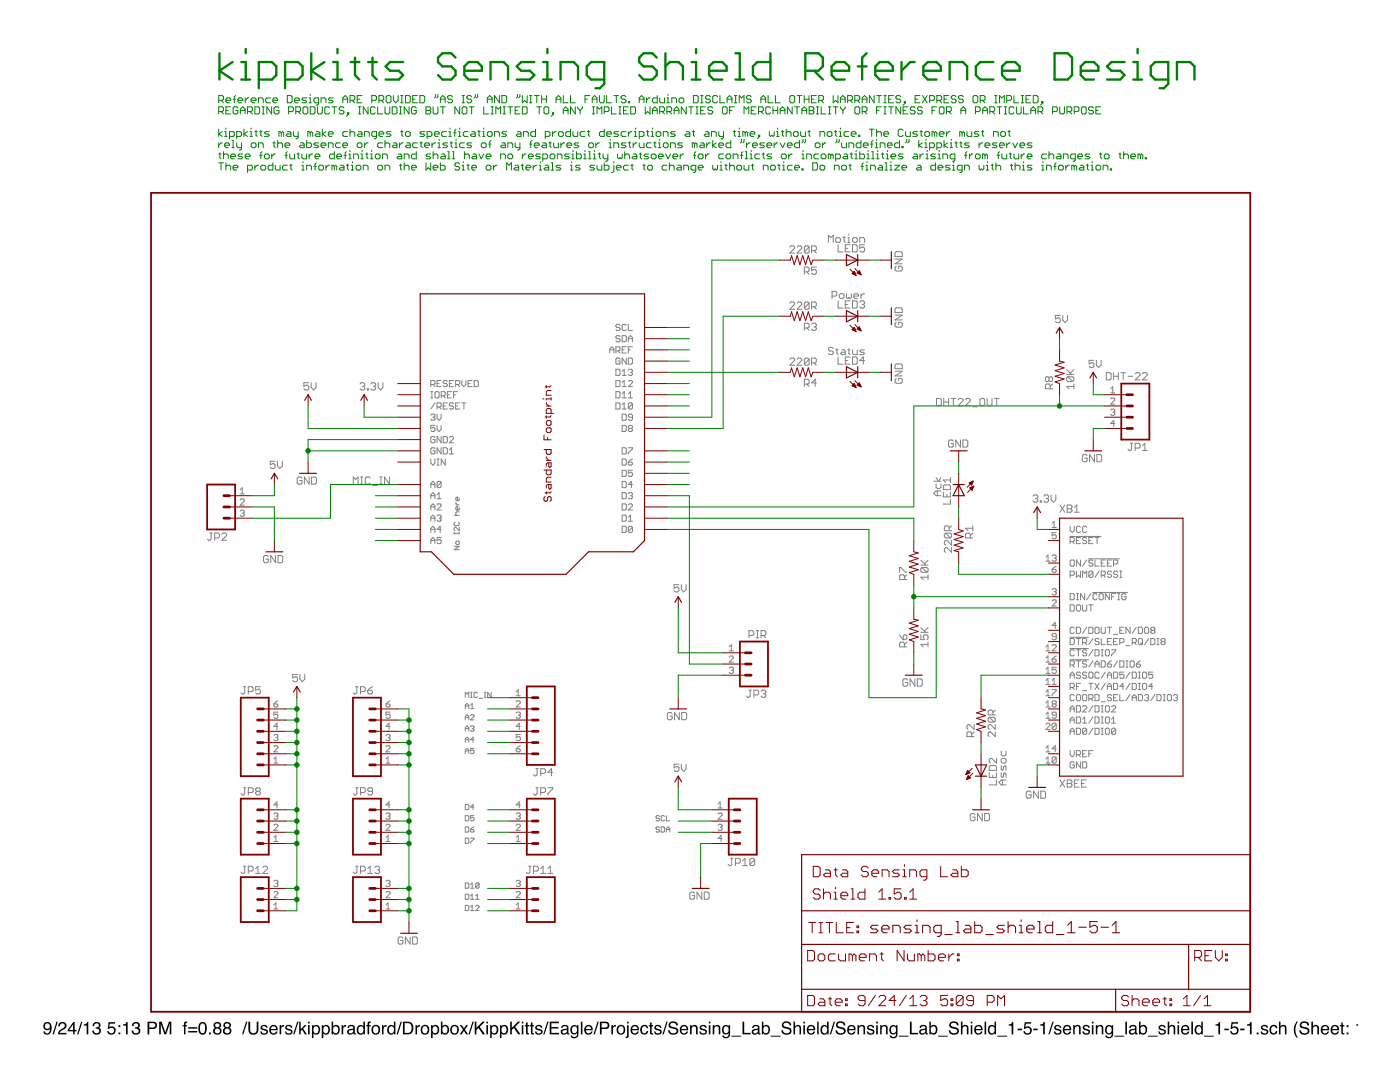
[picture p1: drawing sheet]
<svg xmlns="http://www.w3.org/2000/svg" width="279mm" height="216mm" viewBox="0 0 279 216" stroke-linecap="round" stroke-linejoin="round" font-family="sans-serif">
<path d="M8.8 204.2a.89 .89 0 0 1 1.1-.1 .89 .89 0 0 1 .4 1 1.04 1.04 0 0 1-1.3 1.3l-.3-.6h.3a.49 .49 0 0 0 .6 .4 .49 .49 0 0 0 .3-.6l.1-.3a.8 .8 0 0 1-1.2 0 .8 .8 0 0 1 0-1.1zM9 204.7a.52 .52 0 0 0 1 0 .52 .52 0 0 0-1 0zM11.3 203.9h.2l-.8 2.5h-.2zM11.9 204.1a.81 .81 0 0 1 1.3 .2 .81 .81 0 0 1-.6 1.2l-.5 .3-.2 .3h1.4v.3h-1.7a1.39 1.39 0 0 1 1.1-1.3 .5 .5 0 0 0 .2-.6 .5 .5 0 0 0-.7-.3 .5 .5 0 0 0-.3 .6h-.3zM14.6 204.4l-.8 1.1h.8zM14.6 203.9h.3v1.6h.4v.3h-.4v.6h-.3v-.6h-1.1v-.3zM16.2 203.9h.3l-.8 2.5h-.3zM16.7 204.4l.5-.1 .2-.4h.2v2.5h-.3v-1.8h-.6zM18.8 204.1a.72 .72 0 0 1 1-.1 .72 .72 0 0 1 0 1l-.1 .1a.8 .8 0 0 1 .2 1.1 .8 .8 0 0 1-1.1 .2l-.3-.3-.1-.5h.3a.51 .51 0 0 0 .5 .7 .51 .51 0 0 0 .6-.5 .51 .51 0 0 0-.6-.5l-.1-.3a.45 .45 0 0 0 .6-.3 .45 .45 0 0 0-.3-.6 .45 .45 0 0 0-.5 .3l-.1 .3h-.3zM21.7 204h1.3v.3h-1.1l-.1 .7a.85 .85 0 0 1 1.2 .4 .85 .85 0 0 1-.6 1.1 .85 .85 0 0 1-1-.7h.3a.55 .55 0 0 0 .8 .2 .55 .55 0 0 0 .1-.8 .55 .55 0 0 0-.8 .1h-.3zM23.6 204.6h.4v.3h-.4zM23.6 206h.4v.4h-.4zM24.6 204.4l.4-.1 .2-.4h.3v2.5h-.3v-1.8h-.6zM26.6 204.1a.72 .72 0 0 1 1-.1 .72 .72 0 0 1 .1 1l-.1 .1a.8 .8 0 0 1 .2 1.1 .8 .8 0 0 1-1.2 .2l-.2-.3-.1-.5h.3a.51 .51 0 0 0 .4 .7 .51 .51 0 0 0 .6-.5 .51 .51 0 0 0-.5-.5l-.1-.3a.45 .45 0 0 0 .6-.3 .45 .45 0 0 0-.3-.6 .45 .45 0 0 0-.6 .3v.3h-.4zM29.4 203.9h1.2a.73 .73 0 0 1 .7 .7 .73 .73 0 0 1-.7 .7h-.8v1.1h-.4zM29.8 204.2v.8h.7a.45 .45 0 0 0 .5-.4 .45 .45 0 0 0-.5-.4zM31.8 203.9h.5l.7 2.1 .7-2.1h.5v2.5h-.3v-2.1l-.7 2.1h-.4l-.7-2.1v2.1h-.3zM36.8 204l.5-.2v.3h-.2l-.1 .2v.3h.3v.2h-.3v1.6h-.3v-1.6h-.2v-.2h.2zM37.6 205h1.8v.3h-1.8zM37.6 205.7h1.8v.3h-1.8zM40 204.1a.91 .91 0 0 1 1 .1 .91 .91 0 0 1 .3 1 .9 .9 0 0 1-.4 1.1 .9 .9 0 0 1-1.2-.2 1.91 1.91 0 0 1 .3-2zM40.1 204.3a1.65 1.65 0 0 0 .1 1.8l.4 .1a1.49 1.49 0 0 0 0-2zM41.7 206h.4v.4h-.4zM42.9 204.6a.45 .45 0 0 0 .9 0 .45 .45 0 0 0-.9 0zM42.9 205.7a.51 .51 0 0 0 1 0 .51 .51 0 0 0-1 0zM42.8 204.1a.7 .7 0 0 1 1.1-.1 .7 .7 0 0 1-.1 1.1 .77 .77 0 0 1 .2 1.1 .77 .77 0 0 1-1.2 0 .77 .77 0 0 1 .1-1.1l-.3-.5zM44.9 204.6a.42 .42 0 0 0 .8 0 .42 .42 0 0 0-.8 0zM44.8 205.7a.51 .51 0 0 0 1 0 .51 .51 0 0 0-1 0zM44.8 204.1a.7 .7 0 0 1 1-.1 .7 .7 0 0 1 0 1.1 .77 .77 0 0 1 .1 1.1 .77 .77 0 0 1-1.1 0 .77 .77 0 0 1 .1-1.1l-.3-.5zM49.1 203.9h.3l-.8 2.5h-.3zM49.6 203.9h.3v1.5a.65 .65 0 0 0 .7 .8 .65 .65 0 0 0 .6-.8v-1.5h.4v1.4a1.01 1.01 0 0 1-1 1.2 1.01 1.01 0 0 1-1-1.2zM52.2 204.7a.74 .74 0 0 1 1.2 .4h-.3a.39 .39 0 0 0-.4-.3 .39 .39 0 0 0-.4 .3l.2 .1a.79 .79 0 0 1 1 .8 .8 .8 0 0 1-.9 .5 .8 .8 0 0 1-.7-.7h.3a.45 .45 0 0 0 .5 .4 .45 .45 0 0 0 .4-.4v-.1a.93 .93 0 0 1-1.1-.8zM54 204.8a.85 .85 0 0 1 1-.2 .85 .85 0 0 1 .4 1h-1.3a.53 .53 0 0 0 .4 .6 .53 .53 0 0 0 .6-.4h.3a.9 .9 0 0 1-1.3 .6 .9 .9 0 0 1-.3-1.4zM54.2 204.9l-.1 .4h1l-.1-.3-.2-.2zM55.8 204.5h.3v.4l.3-.4h.3v.3a.5 .5 0 0 0-.6 .5v1.1h-.3zM57.1 204.7a.74 .74 0 0 1 1.2 .4h-.3a.39 .39 0 0 0-.4-.3 .39 .39 0 0 0-.3 .3l.1 .1a.79 .79 0 0 1 1 .8 .8 .8 0 0 1-.9 .5 .8 .8 0 0 1-.6-.7h.3a.45 .45 0 0 0 .4 .4 .45 .45 0 0 0 .5-.4l-.1-.1a.93 .93 0 0 1-1.1-.8zM59.3 203.9h.3l-.8 2.5h-.3zM59.7 203.9h.3v1.4l.8-.8h.4l-.7 .7 .7 1.2h-.3l-.6-.9-.3 .2v.7h-.3zM61.5 204.6h.3v1.8h-.3zM61.5 203.9h.3v.3h-.3zM62.7 204.9a.71 .71 0 0 0-.1 .8 .71 .71 0 0 0 .7 .4 .72 .72 0 0 0 .3-.8 .72 .72 0 0 0-.7-.5zM62.3 204.6h.3v.2a.75 .75 0 0 1 .9-.2 .75 .75 0 0 1 .4 .8 .78 .78 0 0 1-.4 .9 .78 .78 0 0 1-.9-.1v.9h-.3zM64.7 204.9a.71 .71 0 0 0-.2 .8 .71 .71 0 0 0 .7 .4 .72 .72 0 0 0 .3-.8 .72 .72 0 0 0-.7-.5zM64.2 204.6h.3v.2a.75 .75 0 0 1 .9-.2 .75 .75 0 0 1 .4 .8 .78 .78 0 0 1-.3 .9 .78 .78 0 0 1-1-.1v.9h-.3zM66.2 203.9h.3v.9a.81 .81 0 0 1 1.1-.1 .81 .81 0 0 1 .2 1 .73 .73 0 0 1-.5 .7 .73 .73 0 0 1-.8-.2v.2h-.3zM66.6 204.9a.64 .64 0 0 0-.1 .9 .64 .64 0 0 0 .9 .2 .65 .65 0 0 0 .1-.9 .65 .65 0 0 0-.9-.2zM68.2 204.5h.3v.4l.3-.4h.3v.3a.5 .5 0 0 0-.6 .5v1.1h-.3zM69.6 205.8a.44 .44 0 0 0 .6 .4 .44 .44 0 0 0 .2-.7zM69.5 204.7a.8 .8 0 0 1 1.3 .3v1.1l.2 .1v.2h-.3l-.2-.2a.63 .63 0 0 1-.9 .2 .63 .63 0 0 1-.2-.9l1.1-.3a.42 .42 0 0 0-.4-.5 .42 .42 0 0 0-.5 .4h-.2zM71.7 205a.69 .69 0 0 0-.2 .8 .69 .69 0 0 0 .7 .3 .73 .73 0 0 0 .3-.8 .73 .73 0 0 0-.6-.5zM71.5 204.6l.7-.1 .3 .3v-.9h.3v2.5h-.3v-.3a.8 .8 0 0 1-1 .2 .8 .8 0 0 1-.3-1zM73.4 204l.6-.2v.3h-.2l-.1 .2v.3h.3v.2h-.3v1.6h-.3v-1.6h-.3v-.2h.3zM74.7 204.9a.7 .7 0 0 0-.2 .9 .7 .7 0 0 0 .8 .3 .7 .7 0 0 0 .2-.9 .7 .7 0 0 0-.8-.3zM74.4 204.8a.94 .94 0 0 1 1.5 .6 .94 .94 0 0 1-1.4 .9l-.3-.5v-.6zM76.2 204.5h.3v.4l.4-.4h.2v.3a.5 .5 0 0 0-.6 .5v1.1h-.3zM77.7 205a.69 .69 0 0 0-.1 .8 .69 .69 0 0 0 .7 .3 .73 .73 0 0 0 .3-.8 .73 .73 0 0 0-.6-.5zM77.6 204.6l.7-.1 .3 .3v-.9h.3v2.5h-.3v-.3a.8 .8 0 0 1-1 .2 .8 .8 0 0 1-.3-1zM79.9 203.9h.3l-.8 2.5h-.3zM80.8 204.2v1.9h.6a.99 .99 0 0 0 .8-1 .99 .99 0 0 0-.8-.9zM80.4 203.9h1a1.29 1.29 0 0 1 1.1 1.2 1.29 1.29 0 0 1-1.1 1.3h-1zM82.9 204.5h.3v.4l.3-.4h.3v.3a.5 .5 0 0 0-.6 .5v1.1h-.3zM84.5 204.9a.7 .7 0 0 0-.2 .9 .7 .7 0 0 0 .8 .3 .7 .7 0 0 0 .2-.9 .7 .7 0 0 0-.8-.3zM84.2 204.8a.94 .94 0 0 1 1.5 .6 .94 .94 0 0 1-1.4 .9l-.3-.5v-.6zM86.5 204.9a.71 .71 0 0 0-.2 .8 .71 .71 0 0 0 .7 .4 .72 .72 0 0 0 .3-.8 .72 .72 0 0 0-.7-.5zM86 204.6h.3v.2a.75 .75 0 0 1 .9-.2 .75 .75 0 0 1 .5 .8 .78 .78 0 0 1-.4 .9 .78 .78 0 0 1-1-.1v.9h-.3zM88 203.9h.3v.9a.81 .81 0 0 1 1.1-.1 .81 .81 0 0 1 .2 1 .73 .73 0 0 1-.5 .7 .73 .73 0 0 1-.8-.2v.2h-.3zM88.4 204.9a.64 .64 0 0 0-.1 .9 .64 .64 0 0 0 .9 .2 .65 .65 0 0 0 .1-.9 .65 .65 0 0 0-.9-.2zM90.4 204.9a.7 .7 0 0 0-.2 .9 .7 .7 0 0 0 .8 .3 .7 .7 0 0 0 .2-.9 .7 .7 0 0 0-.8-.3zM90.1 204.8a.94 .94 0 0 1 1.5 .6 .94 .94 0 0 1-1.4 .9l-.3-.5v-.6zM91.8 204.5h.4l.4 .7 .4-.7 .4 .1-.6 .8 .6 1h-.4l-.4-.7-.5 .7h-.4l.7-1zM94.3 203.9h.3l-.9 2.5h-.2zM94.7 203.9h.4v1.2l1.2-1.2h.5l-1.1 1 1.1 1.5h-.4l-.9-1.3-.4 .4v.9h-.4zM97.1 204.6h.3v1.8h-.3zM97.1 203.9h.3v.3h-.3zM98.3 204.9a.71 .71 0 0 0-.2 .8 .71 .71 0 0 0 .7 .4 .72 .72 0 0 0 .3-.8 .72 .72 0 0 0-.7-.5zM97.8 204.6h.3v.2a.75 .75 0 0 1 .9-.2 .75 .75 0 0 1 .4 .8 .78 .78 0 0 1-.3 .9 .78 .78 0 0 1-1-.1v.9h-.3zM100.2 204.9a.71 .71 0 0 0-.1 .8 .71 .71 0 0 0 .7 .4 .72 .72 0 0 0 .3-.8 .72 .72 0 0 0-.7-.5zM99.8 204.6h.3v.2a.75 .75 0 0 1 .9-.2 .75 .75 0 0 1 .4 .8 .78 .78 0 0 1-.3 .9 .78 .78 0 0 1-1-.1v.9h-.3zM101.8 203.9h.3v1.2l1.3-1.2h.5l-1.1 1 1.1 1.5h-.5l-.8-1.3-.5 .4v.9h-.3zM104.1 204.6h.3v1.8h-.3zM104.1 203.9h.3v.3h-.3zM105 204h.3v.5h.3v.3h-.3v1.2l.3 .2v.2a.44 .44 0 0 1-.6-.4v-1.2h-.3v-.3h.3zM106 204h.3v.5h.3v.3h-.3v1.2l.3 .2v.2a.44 .44 0 0 1-.6-.4v-1.2h-.3v-.3h.3zM107 204.7a.74 .74 0 0 1 1.2 .4h-.3a.39 .39 0 0 0-.4-.3 .39 .39 0 0 0-.3 .3l.1 .1a.79 .79 0 0 1 1 .8 .8 .8 0 0 1-.9 .5 .8 .8 0 0 1-.6-.7h.3a.45 .45 0 0 0 .4 .4 .45 .45 0 0 0 .5-.4l-.1-.1a.93 .93 0 0 1-1.1-.8zM109.2 203.9h.3l-.8 2.5h-.3zM109.7 203.9h1.8v.3h-1.5v.7h1.4v.3h-1.4v.9h1.6v.3h-1.9zM112.3 205.8a.44 .44 0 0 0 .5 .4 .44 .44 0 0 0 .3-.7zM112.1 204.7a.8 .8 0 0 1 1.3 .3v1.1l.2 .1v.2h-.3l-.2-.2a.63 .63 0 0 1-.9 .2 .63 .63 0 0 1-.1-.9l1-.3a.42 .42 0 0 0-.4-.5 .42 .42 0 0 0-.4 .4h-.3zM114.1 204.8l.5-.3 .6 .3v-.2h.2v1.6a.81 .81 0 0 1-.6 1 .81 .81 0 0 1-.9-.6h.3a.53 .53 0 0 0 .7 .3 .53 .53 0 0 0 .2-.8 .8 .8 0 0 1-1 .2 .8 .8 0 0 1-.2-1.1zM114.3 204.9a.65 .65 0 0 0-.2 .9 .65 .65 0 0 0 .9 .2 .64 .64 0 0 0 .2-.8 .64 .64 0 0 0-.9-.3zM115.9 203.9h.3v2.5h-.3zM116.8 204.8a.85 .85 0 0 1 1.1-.2 .85 .85 0 0 1 .4 1h-1.4a.53 .53 0 0 0 .4 .6 .53 .53 0 0 0 .7-.4h.3a.9 .9 0 0 1-1.3 .6 .9 .9 0 0 1-.3-1.4zM117.1 204.9l-.2 .4h1.1l-.1-.3-.3-.2zM119.2 203.9h.3l-.8 2.5h-.3zM119.7 203.9h1.2a.73 .73 0 0 1 .7 .7 .73 .73 0 0 1-.7 .7h-.8v1.1h-.4zM120.1 204.2v.8h.7a.45 .45 0 0 0 .5-.4 .45 .45 0 0 0-.5-.4zM122 204.5h.3v.4l.3-.4h.3v.3a.5 .5 0 0 0-.6 .5v1.1h-.3zM123.6 204.9a.7 .7 0 0 0-.2 .9 .7 .7 0 0 0 .8 .3 .7 .7 0 0 0 .2-.9 .7 .7 0 0 0-.8-.3zM123.3 204.8a.94 .94 0 0 1 1.5 .6 .94 .94 0 0 1-1.4 .9l-.3-.5v-.6zM125.1 203.9h.4v.3h-.4zM125.1 204.6h.4v2.1a.47 .47 0 0 1-.6 .4v-.2l.2-.1zM126.1 204.8a.85 .85 0 0 1 1-.2 .85 .85 0 0 1 .4 1h-1.3a.53 .53 0 0 0 .4 .6 .53 .53 0 0 0 .6-.4h.3a.9 .9 0 0 1-1.3 .6 .9 .9 0 0 1-.3-1.4zM126.3 204.9l-.1 .4h1l-.1-.3-.2-.2zM128 204.8a.76 .76 0 0 1 .8-.3 .76 .76 0 0 1 .6 .7h-.3a.51 .51 0 0 0-.7-.4 .51 .51 0 0 0-.3 .7 .49 .49 0 0 0 .4 .7 .49 .49 0 0 0 .6-.5h.3a.83 .83 0 0 1-1.1 .7 .83 .83 0 0 1-.5-1.2zM129.7 204h.3v.5h.3v.3h-.3v1.2l.3 .2v.2a.44 .44 0 0 1-.6-.4v-1.2h-.2v-.3h.2zM130.8 204.7a.74 .74 0 0 1 1.2 .4h-.3a.39 .39 0 0 0-.4-.3 .39 .39 0 0 0-.4 .3l.2 .1a.79 .79 0 0 1 .9 .8 .8 .8 0 0 1-.8 .5 .8 .8 0 0 1-.7-.7h.3a.45 .45 0 0 0 .5 .4 .45 .45 0 0 0 .4-.4l-.1-.1a.93 .93 0 0 1-1-.8zM133 203.9h.3l-.8 2.5h-.3zM133.7 204a1 1 0 0 1 1.6 .6h-.3a.59 .59 0 0 0-.7-.5 .59 .59 0 0 0-.5 .6l.1 .1a2.08 2.08 0 0 1 1.4 .7 1.02 1.02 0 0 1-.7 1 1.02 1.02 0 0 1-1.1-.5l-.2-.4h.4a.71 .71 0 0 0 .6 .6 .71 .71 0 0 0 .7-.5l-.1-.3a2.06 2.06 0 0 1-1.4-.6v-.4zM135.9 204.8a.85 .85 0 0 1 1-.2 .85 .85 0 0 1 .4 1h-1.3a.53 .53 0 0 0 .4 .6 .53 .53 0 0 0 .6-.4h.3a.9 .9 0 0 1-1.3 .6 .9 .9 0 0 1-.2-1.4zM136.1 204.9l-.1 .4h1l-.1-.3-.2-.2zM137.7 204.5h.3v.3a.66 .66 0 0 1 .8-.3 .66 .66 0 0 1 .4 .7v1.2h-.3v-1.2a.46 .46 0 0 0-.5-.4 .46 .46 0 0 0-.4 .6v1h-.3zM139.8 204.7a.74 .74 0 0 1 1.2 .4h-.3a.39 .39 0 0 0-.4-.3 .39 .39 0 0 0-.3 .3l.1 .1a.79 .79 0 0 1 1 .8 .8 .8 0 0 1-.8 .5 .8 .8 0 0 1-.7-.7h.3a.45 .45 0 0 0 .4 .4 .45 .45 0 0 0 .5-.4l-.1-.1a.93 .93 0 0 1-1.1-.8zM141.5 204.6h.3v1.8h-.3zM141.5 203.9h.3v.3h-.3zM142.2 204.5h.3v.3a.66 .66 0 0 1 .8-.3 .66 .66 0 0 1 .4 .7v1.2h-.3v-1.2a.46 .46 0 0 0-.5-.4 .46 .46 0 0 0-.3 .6v1h-.4zM144.3 204.8l.6-.3 .5 .3v-.2h.3v1.6a.81 .81 0 0 1-.6 1 .81 .81 0 0 1-1-.6h.4a.53 .53 0 0 0 .7 .3 .53 .53 0 0 0 .2-.8 .8 .8 0 0 1-1.1 .2 .8 .8 0 0 1-.2-1.1zM144.6 204.9a.65 .65 0 0 0-.2 .9 .65 .65 0 0 0 .8 .2 .64 .64 0 0 0 .2-.8 .64 .64 0 0 0-.8-.3zM145.9 206.7h2v.1h-2zM148.2 203.9h.3v2.2h1.3v.3h-1.6zM150.4 205.8a.44 .44 0 0 0 .6 .4 .44 .44 0 0 0 .2-.7zM150.2 204.7a.8 .8 0 0 1 1.4 .3v1.1l.2 .1v.2h-.4l-.1-.2a.63 .63 0 0 1-.9 .2 .63 .63 0 0 1-.2-.9l1-.3a.42 .42 0 0 0-.3-.5 .42 .42 0 0 0-.5 .4h-.3zM152 203.9h.3v.9a.81 .81 0 0 1 1.1-.1 .81 .81 0 0 1 .2 1 .73 .73 0 0 1-.4 .7 .73 .73 0 0 1-.9-.2v.2h-.3zM152.5 204.9a.64 .64 0 0 0-.1 .9 .64 .64 0 0 0 .8 .2 .65 .65 0 0 0 .1-.9 .65 .65 0 0 0-.8-.2zM153.8 206.7h2v.1h-2zM156.3 204a1 1 0 0 1 1.6 .6h-.3a.59 .59 0 0 0-.7-.5 .59 .59 0 0 0-.5 .6l.1 .1a2.08 2.08 0 0 1 1.4 .7 1.02 1.02 0 0 1-.7 1 1.02 1.02 0 0 1-1.1-.5l-.2-.4h.4a.71 .71 0 0 0 .6 .6 .71 .71 0 0 0 .7-.5l-.1-.3a2.06 2.06 0 0 1-1.4-.6v-.4zM158.4 203.9h.3v.9a.65 .65 0 0 1 .7-.3 .65 .65 0 0 1 .5 .7v1.2h-.4v-1.2a.46 .46 0 0 0-.5-.4 .46 .46 0 0 0-.3 .6v1h-.3zM160.3 204.6h.3v1.8h-.3zM160.3 203.9h.3v.3h-.3zM161.2 204.8a.85 .85 0 0 1 1.1-.2 .85 .85 0 0 1 .4 1h-1.4a.53 .53 0 0 0 .4 .6 .53 .53 0 0 0 .7-.4h.3a.9 .9 0 0 1-1.3 .6 .9 .9 0 0 1-.3-1.4zM161.5 204.9l-.2 .4h1.1l-.1-.3-.3-.2zM163.1 203.9h.3v2.5h-.3zM164.2 205a.69 .69 0 0 0-.1 .8 .69 .69 0 0 0 .7 .3 .73 .73 0 0 0 .3-.8 .73 .73 0 0 0-.7-.5zM164.1 204.6l.6-.1 .4 .3v-.9h.3v2.5h-.3v-.3a.8 .8 0 0 1-1.1 .2 .8 .8 0 0 1-.2-1zM166.4 203.9h.3l-.8 2.5h-.3zM167.1 204a1 1 0 0 1 1.6 .6h-.3a.59 .59 0 0 0-.6-.5 .59 .59 0 0 0-.6 .6l.1 .1a2.08 2.08 0 0 1 1.4 .7 1.02 1.02 0 0 1-.7 1 1.02 1.02 0 0 1-1.1-.5l-.1-.4h.3a.71 .71 0 0 0 .6 .6 .71 .71 0 0 0 .7-.5l-.1-.3a2.06 2.06 0 0 1-1.4-.6v-.4zM169.3 204.8a.85 .85 0 0 1 1-.2 .85 .85 0 0 1 .5 1h-1.4a.53 .53 0 0 0 .4 .6 .53 .53 0 0 0 .6-.4h.3a.9 .9 0 0 1-1.3 .6 .9 .9 0 0 1-.2-1.4zM169.6 204.9l-.2 .4h1l-.1-.3-.2-.2zM171.1 204.5h.3v.3a.66 .66 0 0 1 .8-.3 .66 .66 0 0 1 .4 .7v1.2h-.3v-1.2a.46 .46 0 0 0-.5-.4 .46 .46 0 0 0-.4 .6v1h-.3zM173.2 204.7a.74 .74 0 0 1 1.2 .4h-.2a.39 .39 0 0 0-.4-.3 .39 .39 0 0 0-.4 .3l.2 .1a.79 .79 0 0 1 .9 .8 .8 .8 0 0 1-.8 .5 .8 .8 0 0 1-.7-.7h.3a.45 .45 0 0 0 .4 .4 .45 .45 0 0 0 .5-.4l-.1-.1a.93 .93 0 0 1-1-.8zM174.9 204.6h.3v1.8h-.3zM174.9 203.9h.3v.3h-.3zM175.7 204.5h.2v.3a.66 .66 0 0 1 .8-.3 .66 .66 0 0 1 .5 .7v1.2h-.4v-1.2a.46 .46 0 0 0-.5-.4 .46 .46 0 0 0-.3 .6v1h-.3zM177.7 204.8l.6-.3 .5 .3v-.2h.3v1.6a.81 .81 0 0 1-.6 1 .81 .81 0 0 1-.9-.6h.3a.53 .53 0 0 0 .7 .3 .53 .53 0 0 0 .2-.8 .8 .8 0 0 1-1.1 .2 .8 .8 0 0 1-.2-1.1zM178 204.9a.65 .65 0 0 0-.2 .9 .65 .65 0 0 0 .8 .2 .64 .64 0 0 0 .2-.8 .64 .64 0 0 0-.8-.3zM179.4 206.7h1.9v.1h-1.9zM181.6 203.9h.3v2.2h1.3v.3h-1.6zM183.8 205.8a.44 .44 0 0 0 .6 .4 .44 .44 0 0 0 .2-.7zM183.6 204.7a.8 .8 0 0 1 1.4 .3v1.1l.2 .1v.2h-.4l-.1-.2a.63 .63 0 0 1-.9 .2 .63 .63 0 0 1-.2-.9l1-.3a.42 .42 0 0 0-.3-.5 .42 .42 0 0 0-.5 .4h-.3zM185.5 203.9h.3v.9a.81 .81 0 0 1 1-.1 .81 .81 0 0 1 .3 1 .73 .73 0 0 1-.5 .7 .73 .73 0 0 1-.9-.2v.2h-.2zM185.9 204.9a.64 .64 0 0 0-.1 .9 .64 .64 0 0 0 .8 .2 .65 .65 0 0 0 .1-.9 .65 .65 0 0 0-.8-.2zM187.2 206.7h2v.1h-2zM189.7 204a1 1 0 0 1 1.6 .6h-.3a.59 .59 0 0 0-.6-.5 .59 .59 0 0 0-.6 .6l.1 .1a2.08 2.08 0 0 1 1.4 .7 1.02 1.02 0 0 1-.7 1 1.02 1.02 0 0 1-1.1-.5l-.1-.4h.3a.71 .71 0 0 0 .6 .6 .71 .71 0 0 0 .7-.5l-.1-.3a2.06 2.06 0 0 1-1.4-.6v-.4zM191.8 203.9h.3v.9a.65 .65 0 0 1 .7-.3 .65 .65 0 0 1 .5 .7v1.2h-.3v-1.2a.46 .46 0 0 0-.6-.4 .46 .46 0 0 0-.3 .6v1h-.3zM193.7 204.6h.4v1.8h-.4zM193.7 203.9h.4v.3h-.4zM194.7 204.8a.85 .85 0 0 1 1-.2 .85 .85 0 0 1 .4 1h-1.4a.53 .53 0 0 0 .4 .6 .53 .53 0 0 0 .7-.4h.3a.9 .9 0 0 1-1.3 .6 .9 .9 0 0 1-.3-1.4zM194.9 204.9l-.1 .4h1l-.1-.3-.2-.2zM196.5 203.9h.3v2.5h-.3zM197.6 205a.69 .69 0 0 0-.1 .8 .69 .69 0 0 0 .7 .3 .73 .73 0 0 0 .3-.8 .73 .73 0 0 0-.7-.5zM197.5 204.6l.6-.1 .4 .3v-.9h.3v2.5h-.3v-.3a.8 .8 0 0 1-1.1 .2 .8 .8 0 0 1-.2-1zM199 206.7h2v.1h-2zM201.3 204.4l.5-.1 .2-.4h.2v2.5h-.3v-1.8h-.6zM203.1 205.3h.9v.3h-.9zM204.5 204h1.3v.3h-1.1l-.1 .7a.85 .85 0 0 1 1.3 .4 .85 .85 0 0 1-.6 1.1 .85 .85 0 0 1-1.1-.7h.4a.55 .55 0 0 0 .8 .2 .55 .55 0 0 0 0-.8 .55 .55 0 0 0-.8 .1h-.3zM206.2 205.3h.9v.3h-.9zM207.6 204.4l.5-.1 .2-.4h.2v2.5h-.3v-1.8h-.6zM210 203.9h.3l-.8 2.5h-.3zM210.6 204.7a.74 .74 0 0 1 1.2 .4h-.3a.39 .39 0 0 0-.4-.3 .39 .39 0 0 0-.4 .3l.2 .1a.79 .79 0 0 1 .9 .8 .8 .8 0 0 1-.8 .5 .8 .8 0 0 1-.7-.7h.3a.45 .45 0 0 0 .5 .4 .45 .45 0 0 0 .4-.4l-.1-.1a.93 .93 0 0 1-1-.8zM212.3 204.8a.85 .85 0 0 1 1.1-.2 .85 .85 0 0 1 .4 1h-1.4a.53 .53 0 0 0 .4 .6 .53 .53 0 0 0 .7-.4h.3a.9 .9 0 0 1-1.3 .6 .9 .9 0 0 1-.3-1.4zM212.6 204.9l-.2 .4h1.1l-.1-.3-.3-.2zM214.2 204.5h.3v.3a.66 .66 0 0 1 .7-.3 .66 .66 0 0 1 .5 .7v1.2h-.3v-1.2a.46 .46 0 0 0-.6-.4 .46 .46 0 0 0-.3 .6v1h-.3zM216.3 204.7a.74 .74 0 0 1 1.2 .4h-.3a.39 .39 0 0 0-.4-.3 .39 .39 0 0 0-.4 .3l.2 .1a.79 .79 0 0 1 .9 .8 .8 .8 0 0 1-.8 .5 .8 .8 0 0 1-.7-.7h.3a.45 .45 0 0 0 .5 .4 .45 .45 0 0 0 .4-.4l-.1-.1a.93 .93 0 0 1-1-.8zM217.9 204.6h.3v1.8h-.3zM217.9 203.9h.3v.3h-.3zM218.7 204.5h.3v.3a.66 .66 0 0 1 .7-.3 .66 .66 0 0 1 .5 .7v1.2h-.3v-1.2a.46 .46 0 0 0-.6-.4 .46 .46 0 0 0-.3 .6v1h-.3zM220.8 204.8l.5-.3 .6 .3v-.2h.3v1.6a.81 .81 0 0 1-.7 1 .81 .81 0 0 1-.9-.6h.3a.53 .53 0 0 0 .7 .3 .53 .53 0 0 0 .3-.8 .8 .8 0 0 1-1.1 .2 .8 .8 0 0 1-.2-1.1zM221 204.9a.65 .65 0 0 0-.2 .9 .65 .65 0 0 0 .9 .2 .64 .64 0 0 0 .2-.8 .64 .64 0 0 0-.9-.3zM222.4 206.7h2v.1h-2zM224.6 203.9h.3v2.5h-.3zM225.6 205.8a.44 .44 0 0 0 .6 .4 .44 .44 0 0 0 .3-.7zM225.5 204.7a.8 .8 0 0 1 1.3 .3v1.1l.2 .1v.2h-.3l-.2-.2a.63 .63 0 0 1-.9 .2 .63 .63 0 0 1-.2-.9l1.1-.3a.42 .42 0 0 0-.4-.5 .42 .42 0 0 0-.4 .4h-.3zM227.3 203.9h.3v.9a.81 .81 0 0 1 1.1-.1 .81 .81 0 0 1 .2 1 .73 .73 0 0 1-.5 .7 .73 .73 0 0 1-.8-.2v.2h-.3zM227.8 204.9a.64 .64 0 0 0-.2 .9 .64 .64 0 0 0 .9 .2 .65 .65 0 0 0 .1-.9 .65 .65 0 0 0-.8-.2zM229.1 206.7h1.9v.1h-1.9zM231.4 204.7a.74 .74 0 0 1 1.2 .4h-.3a.39 .39 0 0 0-.4-.3 .39 .39 0 0 0-.3 .3l.1 .1a.79 .79 0 0 1 1 .8 .8 .8 0 0 1-.9 .5 .8 .8 0 0 1-.6-.7h.3a.45 .45 0 0 0 .4 .4 .45 .45 0 0 0 .4-.4v-.1a.93 .93 0 0 1-1.1-.8zM233 203.9h.3v.9a.65 .65 0 0 1 .8-.3 .65 .65 0 0 1 .4 .7v1.2h-.3v-1.2a.46 .46 0 0 0-.5-.4 .46 .46 0 0 0-.4 .6v1h-.3zM235 204.6h.3v1.8h-.3zM235 203.9h.3v.3h-.3zM235.9 204.8a.85 .85 0 0 1 1.1-.2 .85 .85 0 0 1 .4 1h-1.4a.53 .53 0 0 0 .4 .6 .53 .53 0 0 0 .6-.4h.3a.9 .9 0 0 1-1.2 .6 .9 .9 0 0 1-.3-1.4zM236.2 204.9l-.2 .4h1.1l-.1-.3-.3-.2zM237.8 203.9h.3v2.5h-.3zM238.9 205a.69 .69 0 0 0-.2 .8 .69 .69 0 0 0 .8 .3 .73 .73 0 0 0 .3-.8 .73 .73 0 0 0-.7-.5zM238.8 204.6l.6-.1 .3 .3v-.9h.3v2.5h-.2v-.3a.8 .8 0 0 1-1.1 .2 .8 .8 0 0 1-.3-1zM240.3 206.7h1.9v.1h-1.9zM242.6 204.4l.4-.1 .2-.4h.3v2.5h-.3v-1.8h-.6zM244.4 205.3h.8v.3h-.8zM245.8 204h1.3v.3h-1.1l-.1 .7a.85 .85 0 0 1 1.2 .4 .85 .85 0 0 1-.6 1.1 .85 .85 0 0 1-1-.7h.3a.55 .55 0 0 0 .8 .2 .55 .55 0 0 0 .1-.8 .55 .55 0 0 0-.8 .1h-.3zM247.5 205.3h.9v.3h-.9zM248.9 204.4l.4-.1 .2-.4h.3v2.5h-.4v-1.8h-.5zM250.8 206h.4v.4h-.4zM251.8 204.7a.74 .74 0 0 1 1.3 .4h-.3a.39 .39 0 0 0-.4-.3 .39 .39 0 0 0-.4 .3l.2 .1a.79 .79 0 0 1 .9 .8 .8 .8 0 0 1-.8 .5 .8 .8 0 0 1-.7-.7h.3a.45 .45 0 0 0 .4 .4 .45 .45 0 0 0 .5-.4l-.1-.1a.93 .93 0 0 1-1-.8zM253.6 204.8a.76 .76 0 0 1 .8-.3 .76 .76 0 0 1 .5 .7h-.3a.51 .51 0 0 0-.6-.4 .51 .51 0 0 0-.3 .7 .49 .49 0 0 0 .3 .7 .49 .49 0 0 0 .6-.5h.3a.83 .83 0 0 1-1.1 .7 .83 .83 0 0 1-.4-1.2zM255.2 203.9h.3v.9a.65 .65 0 0 1 .8-.3 .65 .65 0 0 1 .4 .7v1.2h-.3v-1.2a.46 .46 0 0 0-.5-.4 .46 .46 0 0 0-.4 .6v1h-.3zM258.8 203.8h.2a3.1 3.1 0 0 0 0 3.3h-.2a2.6 2.6 0 0 1 0-3.3zM259.6 204a1 1 0 0 1 1.7 .6h-.4a.59 .59 0 0 0-.6-.5 .59 .59 0 0 0-.5 .6l.1 .1a2.08 2.08 0 0 1 1.4 .7 1.02 1.02 0 0 1-.7 1 1.02 1.02 0 0 1-1.2-.5l-.1-.4h.3a.71 .71 0 0 0 .6 .6 .71 .71 0 0 0 .8-.5l-.1-.3a2.06 2.06 0 0 1-1.5-.6v-.4zM261.7 203.9h.3v.9a.65 .65 0 0 1 .8-.3 .65 .65 0 0 1 .4 .7v1.2h-.3v-1.2a.46 .46 0 0 0-.5-.4 .46 .46 0 0 0-.4 .6v1h-.3zM263.8 204.8a.85 .85 0 0 1 1.1-.2 .85 .85 0 0 1 .4 1h-1.4a.53 .53 0 0 0 .4 .6 .53 .53 0 0 0 .6-.4h.3a.9 .9 0 0 1-1.2 .6 .9 .9 0 0 1-.3-1.4zM264.1 204.9l-.2 .4h1.1l-.1-.3-.3-.2zM265.8 204.8a.85 .85 0 0 1 1-.2 .85 .85 0 0 1 .4 1h-1.3a.53 .53 0 0 0 .4 .6 .53 .53 0 0 0 .6-.4h.3a.9 .9 0 0 1-1.3 .6 .9 .9 0 0 1-.2-1.4zM266 204.9l-.1 .4h1l-.1-.3-.2-.2zM267.7 204h.3v.5h.3v.3h-.3v1.2l.3 .2v.2a.44 .44 0 0 1-.6-.4v-1.2h-.3v-.3h.3zM268.8 204.6h.3v.3h-.3zM268.8 206h.3v.4h-.3zM270.9 203.9v2.5v-1.8h-.2v-.2l.2-.1zM270.9 203.9v2.5zM270.9 203.9v2.5zM270.9 203.8v3.3z" fill-rule="evenodd" fill="#000"/>
<g fill="none" stroke="#808080" stroke-width=".2">
<path d="M157.6 49.3l.3-.2h.4l.3 .2v.3l-1 .9h1M159.1 49.3l.2-.2h.5l.2 .2v.3l-.9 .9h.9M160.5 54.3h.7l.3-.3v-.5l-.3-.2h-.7v1.4M161 54.3l.5 .4M161.5 49.3v.9l-.3 .3h-.4l-.3-.3M161.5 49.3l-.3-.2h-.4l-.3 .2v.9M161.5 49.3l-1 .9M162 50h.7l.2-.2v-.5l-.2-.2h-.7v1.4M162.4 50l.5 .5M162.9 53.3h-.9v.7l.4-.2h.3l.2 .2v.5l-.2 .2h-.5l-.2-.2M165.3 48.4v-1.5l.5 .5 .5-.5v1.5M166.1 59.1h.7l.2-.3v-.4l-.2-.3h-.7v1.5"/>
<path d="M166.8 47.6l.2-.2h.5l.2 .2v.5l-.2 .3h-.5l-.2-.3zM167.3 48.8v1.5h.9M167.5 58.8l.2-.2h.5l.2 .2v.5l-.2 .3h-.5l-.2-.3zM168.2 47.4h.5M168.5 47.2v.9l.2 .3M168.7 49.6h.5M168.9 58.6v.7l.3 .3 .2-.3 .3 .3 .2-.3v-.7M169.2 48.4h.5M169.2 47.4h.2v1M169.4 46.7v.2M169.7 48.8h-1v1.5h1M170.1 47.6l.3-.2h.5l.2 .2v.5l-.2 .3h-.5l-.3-.3z"/>
<path d="M170.1 48.8h.8l.2 .3v.9l-.2 .3h-.8zM170.4 59.1h.9v-.3l-.2-.2h-.5l-.2 .2v.5l.2 .3h.5M171.6 48.4v-1h.7l.3 .2v.8M171.8 58.6v1M172.6 58.6h-.3l-.5 .5M172.6 48.8h-1v.8l.5-.3h.2l.3 .3v.4l-.3 .3h-.5l-.2-.3M178.6 51.7h1.5l-1.5 .9h1.5M178.9 50.2h.9l.3 .3v.7h-1.5v-.7zM178.9 53.1l-.3 .3v.4l.3 .3h.9l.3-.3v-.4l-.3-.3h-.5v.5M61.6 76.4h-1v.7l.5-.2h.3l.2 .2v.5l-.2 .2h-.5l-.3-.2M62.1 76.4v.9l.5 .5 .5-.5v-.9M71.8 76.6l.3-.2h.5l.2 .2v.3l-.2 .2"/>
<path d="M72.3 77.1h.3M72.6 77.1l.2 .2v.3l-.2 .2h-.5l-.3-.2M73.3 77.6h.2v.2h-.2zM74 76.6l.3-.2h.4l.3 .2v.3l-.3 .2M74.5 77.1h.2M74.7 77.1l.3 .2v.3l-.3 .2h-.4l-.3-.2M75.5 76.4v.9l.4 .5 .5-.5v-.9M86 79.4h.4M86 78.1h.4M86 76.7h.6l.2-.2v-.4l-.2-.2h-.6v1.3M86.2 78.1v1.3M86.4 76.7l.4 .5"/>
<path d="M86.8 78.4l.2-.3h.4l.2 .3v.8l-.2 .2h-.4l-.2-.2zM87.2 76.5h.4M88 75.9h-.8v1.3h.8M88.1 79h.6l.2-.2v-.4l-.2-.3h-.6v1.3M88.5 79l.4 .4M89.3 76.1l-.2-.2h-.4l-.2 .2 .2 .4h.4l.2 .2-.2 .5h-.4l-.2-.3M89.3 78.8h.4M89.7 76.5h.4M90.1 78.1h-.8v1.3h.8M90.5 75.9h-.8v1.3h.8M90.5 78.8h.4M90.9 76.7h.6l.3-.2v-.4l-.3-.2h-.6v1.3"/>
<path d="M91.3 78.1h-.8v1.3M91.3 76.7l.5 .5M92.2 75.9v.8l.4 .5 .4-.5v-.8M93.4 76.5h.4M94.2 75.9h-.8v1.3h.8M94.6 75.9h.6l.3 .2v.8l-.3 .3h-.6zM121.7 69.8h.8M121.7 70.4v-.8l.4-.4 .4 .4v.8M122.9 75.9h.6l.2 .2v.8l-.2 .3h-.6zM122.9 70h.6l.2-.2v-.4l-.2-.2h-.6v1.2M122.9 73.7h.6l.2 .2v.8l-.2 .2h-.6zM122.9 78.1h.6l.2 .3v.8l-.2 .2h-.6z"/>
<path d="M123.3 70l.4 .4M123.7 71.6l-.2-.2h-.4l-.2 .2v.9l.2 .2h.4l.2-.2v-.4h-.4M123.7 64.9l-.2-.2h-.4l-.2 .2 .2 .4h.4l.2 .3-.2 .4h-.4l-.2-.3M123.7 67.2l-.2-.2h-.4l-.2 .2 .2 .4h.4l.2 .2-.2 .4h-.4l-.2-.2M124.2 69.8h.4M124.2 77.2h.8M124.2 67h.6l.2 .2v.8l-.2 .2h-.6zM124.2 74.1l.4-.4v1.2M124.2 76.3l.4-.4v1.3M124.2 78.6l.4-.5v1.3M124.2 79.4h.8M124.2 74.9h.8"/>
<path d="M125 64.9l-.2-.2h-.4l-.2 .2v.8l.2 .3h.4l.2-.3M125 69.2h-.8v1.2h.8M125 71.4v1.3l-.8-1.3v1.3M125.4 69.8h.4M125.4 71.4h.6l.2 .2v.9l-.2 .2h-.6zM125.4 76.1l.2-.2h.4l.2 .2v.2l-.8 .9h.8M125.4 64.7v1.3h.8M125.4 68.2v-.8l.4-.4 .4 .4v.8M125.4 73.9l.2-.2h.4l.2 .2-.2 .4M125.4 78.6l.4-.5v1.3M125.4 79.4h.8M125.4 67.6h.8"/>
<path d="M125.8 74.3h.2M126 74.3l.2 .2-.2 .4h-.4l-.2-.2M126.2 69.2h-.8v1.2M157.6 60.5l.3-.2h.4l.3 .2v.2l-1 1h1M157.6 71.7l.3-.2h.4l.3 .2v.2l-1 1h1M159.1 60.5l.2-.2h.5l.2 .2v.2l-.9 1h.9M159.1 71.7l.2-.2h.5l.2 .2v.2l-.9 1h.9M160.5 65.4h.7l.3-.2v-.5l-.3-.2h-.7v1.4M160.5 76.6h.7l.3-.2v-.5l-.3-.2h-.7v1.4M161 65.4l.5 .5M161 76.6l.5 .5M161.5 60.5v.9l-.3 .3h-.4l-.3-.3"/>
<path d="M161.5 60.5l-.3-.2h-.4l-.3 .2v.9M161.5 71.7l-.3-.2h-.4l-.3 .2v.9M161.5 71.7v.9l-.3 .3h-.4l-.3-.3M161.5 60.5l-1 .9M161.5 71.7l-1 .9M162 61.2h.7l.2-.2v-.5l-.2-.2h-.7v1.4M162 72.4h.7l.2-.2v-.5l-.2-.2h-.7v1.4M162 64.7l.2-.2h.5l.2 .2v.3l-.2 .2M162.4 61.2l.5 .5M162.4 72.4l.5 .5M162.4 65.2h.3M162.7 65.2l.2 .2v.3l-.2 .2h-.5l-.2-.2"/>
<path d="M162.9 76.4h-.9l.7-.7v1.4M166.3 69.6l-.2-.3h-.5l-.3 .3v.2l.3 .2h.5l.2 .3v.2l-.2 .3h-.5l-.3-.3M166.8 69.8h.5M167 69.6v.9l.3 .3M167.3 71.2v1.5h.9M167.3 60v1.5h.9M168 69.8h.5l.2 .2v.8h-.7l-.3-.3 .3-.2h.7M168.7 60.7h.5M168.7 71.9h.5M169.2 69.8h.5M169.4 69.6v.9l.3 .3M169.7 60h-1v1.5h1"/>
<path d="M169.7 71.2h-1v1.5h1M170.1 60h.8l.2 .3v.9l-.2 .3h-.8zM170.1 69.8v.7l.3 .3h.7v-1M170.1 71.2h.8l.2 .3v.9l-.2 .3h-.8zM171.6 60.3l.2-.3h.5l.3 .3v.2l-.3 .2M172.1 60.7h.2M172.3 60.7l.3 .3v.2l-.3 .3h-.5l-.2-.3M172.6 69.8h-.8l-.2 .2 .2 .3h.5l.3 .2-.3 .3h-.7M172.6 71.9h-1l.7-.7v1.5M178.6 62.9h1.5l-1.5 .9h1.5M178.6 74.1h1.5l-1.5 .9h1.5M178.9 64.3l-.3 .3v.4l.3 .3h.9l.3-.3v-.4l-.3-.3h-.5v.5"/>
<path d="M178.9 61.4h.9l.3 .3v.7h-1.5v-.7zM178.9 72.6h.9l.3 .3v.7h-1.5v-.7zM178.9 75.5l-.3 .3v.4l.3 .3h.9l.3-.3v-.4l-.3-.3h-.5v.5M186.9 79.5h.7l.3 .3v.9l-.3 .2h-.7zM188.3 79.5v1.4M189.3 79.5v1.4M189.8 79.5h1M190.3 79.5v1.4M191.2 79.8l.3-.3h.5l.2 .3v.2l-1 .9h1M192.7 79.8l.2-.3h.5l.2 .3v.2l-.9 .9h.9M195.6 79.8l.2-.3h.5l.2 .3v.9l-.2 .2h-.5l-.2-.2zM197 79.5v1.2l.3 .2h.4l.3-.2v-1.2"/>
<path d="M198.5 79.5h.9M198.9 79.5v1.4M209.4 75.4l-.3-.2h-.2l-.3 .2v.5l.3 .2h.2l.3-.2M209.4 75.4l.2-.2h.2l.3 .2v.5l-.3 .2h-.2l-.2-.2M209.4 75.4v.5M209.6 77.6v-.7l-.2-.3h-.5l-.3 .3v.7h1.5M210.1 76.6l-.5 .5M211.6 62.9h-1v.8l.5-.3h.2l.3 .3v.4l-.3 .3h-.4l-.3-.3M212.1 62.9v1l.5 .5 .4-.5v-1M212.9 74.7h1.4M212.9 73.7l.9 1M213.1 75.2h1l.2 .2v.5l-.2 .2"/>
<path d="M213.1 75.2l-.2 .2v.5l.2 .2h1M213.1 75.2l1 .9M214.3 77.1h-1.4l.5 .5M214.3 76.6v1M214.3 73.7l-.7 .8M218.3 71.9h-.9v.7l.4-.2h.3l.2 .2v.5l-.2 .2h-.5l-.2-.2M218.8 71.9v1l.5 .4 .5-.4v-1M220.8 74.4h.7l.2 .2v1l-.2 .2h-.7zM221.7 77.6l.4-.4v1.2M221.7 78.4h.8M221.7 79.6l.2-.2h.4l.2 .2v.2l-.8 .8h.8M222.2 74.4v1.4"/>
<path d="M222.2 75.1h1M223.2 74.4v1.4M223.7 74.4h.9M224.2 74.4v1.4M225.1 75.1h1M226.5 74.6l.3-.2h.5l.2 .2v.2l-1 1h1M228 74.6l.2-.2h.5l.3 .2v.2l-1 1h1M47.9 99.8l.2-.3h.4l.2 .3v.2l-.8 .8h.8M47.9 97.7l.4-.4v1.3M47.9 98.6h.8M54.9 92.1h-1v.7l.5-.3h.3l.2 .3v.4l-.2 .3h-.5l-.3-.3M55.4 92.1v.9l.5 .5 .4-.5v-.9"/>
<path d="M60.3 95.4l-.3-.2h-.5l-.2 .2v1l.2 .2h.5l.3-.2v-.5h-.5M61.7 95.2v1.4l-1-1.4v1.4M62.2 95.2h.7l.3 .2v1l-.3 .2h-.7zM70.5 96.6v-1.4l.5 .5 .5-.5v1.4M71.9 95.2h.5M71.9 96.6h.5M72.2 95.2v1.4M73.9 95.4l-.3-.2h-.4l-.3 .2v1l.3 .2h.4l.3-.2M74.4 96.9h.9M75.8 95.2h.5M75.8 96.6h.5M76 95.2v1.4"/>
<path d="M77.7 95.2v1.4l-.9-1.4v1.4M86 98.9h.8M86 96.7h.8M86 82.8l.2-.2h.4l.2 .2-.2 .4M86 91.6v.8l.4 .4 .4-.4v-.8M86 97.3v-.8l.4-.4 .4 .4v.8M86 99.5v-.8l.4-.4 .4 .4v.8M86.4 83.2h.2M86.6 83.2l.2 .3-.2 .4h-.4l-.2-.2M86.8 89.6l-.2-.3h-.4l-.2 .3v.8l.2 .2h.4l.2-.2v-.4h-.4M86.8 84.9h-.8v.6l.4-.2 .4 .2v.4l-.2 .2h-.4l-.2-.2M86.8 87.3l-.2-.2h-.4l-.2 .2v.8l.2 .2h.4l.2-.2v-.4h-.4"/>
<path d="M86.8 80.4l-.8 1.2M87.2 99.5h.8M87.2 92.8h.4M87.2 91.6h.4M87.2 81.2h.6l.2-.2v-.4l-.2-.2h-.6v1.2M87.2 82.6v.9l.4 .4 .4-.4v-.9M87.2 84.9v.8l.4 .4 .4-.4v-.8M87.2 98.7l.4-.4v1.2M87.4 91.6v1.2M87.6 81.2l.4 .4M88 96.3l-.2-.2h-.4l-.2 .2v.8M88 96.3v.8l-.2 .2h-.4l-.2-.2"/>
<path d="M88 87.1v1.2l-.8-1.2v1.2M88 89.3v1.3l-.8-1.3v1.3M88 96.3l-.8 .8M88.5 89.3h.6l.2 .3v.8l-.2 .2h-.6zM88.5 87.1h.6l.2 .2v.8l-.2 .2h-.6zM88.5 81h.4M88.9 91.6v1.2l-.8-1.2v1.2M89.3 80.4h-.8v1.2h.8M89.7 90.6h.8M89.7 89.8l.4-.5v1.3M89.7 87.3l.2-.2h.4l.2 .2v.2l-.8 .8h.8M90.5 80.6l-.2-.2h-.4l-.2 .2 .2 .4h.4l.2 .2-.2 .4h-.4l-.2-.2"/>
<path d="M90.9 81h.4M91.7 99.4v.3l-.2 .2h-.4l-.1-.2v-.3l.3-.2v.7M91.8 80.4h-.9v1.2h.9M92.2 80.4h.8M92.6 80.4v1.2M122.9 80.4h.6l.2 .2v.8l-.2 .2h-.6zM124.2 96.1h.6l.2 .2v.8l-.2 .2h-.6zM124.2 82.6h.6l.2 .2v.9l-.2 .2h-.6zM124.2 84.9h.6l.2 .2v.8l-.2 .2h-.6zM124.2 89.3h.6l.2 .3v.8l-.2 .2h-.6zM124.2 91.6h.6l.2 .2v.8l-.2 .2h-.6zM124.2 93.8h.6l.2 .2v.8l-.2 .3h-.6z"/>
<path d="M124.2 98.3h.6l.2 .2v.8l-.2 .2h-.6zM124.2 81.6h.8M124.2 80.8l.4-.4v1.2M125.4 89.3h.8v.3l-.8 .8v.2M125.4 92.2h.6l.2 .4-.2 .2h-.4l-.2-.2zM125.4 98.5l.2-.2h.4l.2 .2-.2 .4M125.6 85.5l-.2-.2 .2-.4h.4l.2 .2-.2 .4M125.6 85.5l-.2 .2 .2 .4h.4l.2-.2-.2-.4M125.6 85.5h.4M125.8 98.9h.2M126 98.9l.2 .2-.2 .4h-.4l-.2-.2M126.2 93.8h-.8v.6l.6-.2 .2 .2v.4l-.2 .3h-.4l-.2-.3"/>
<path d="M126.2 83.2h-.6l-.2-.2 .2-.4h.4l.2 .2v.9l-.2 .2h-.4l-.2-.2M126.2 80.6l-.2-.2h-.4l-.2 .2v.8M126.2 80.6v.8l-.2 .2h-.4l-.2-.2M126.2 96.7h-.8l.6-.6v1.2M126.2 91.6l-.8 .6M126.2 80.6l-.8 .8M186.4 96h1.4M186.8 96.5v.7l.3 .3h.4l.3-.3v-.7M186.8 95.3l.5 .7 .5-.7M187.1 98v.9M187.8 98h-1l-.4 .4 .4 .5h1M188.3 97l.2-.2h.9l.3 .2v.7h-1.4z"/>
<path d="M188.3 98.2v.9h1.4v-.9M188.3 80.2h1M189 98.7v.4M189.7 99.6v1h-1.4M189.7 95.3v1M189.7 95.8h-1.4l.4 .5M190.2 88l-.2-.2h-.5l-.2 .2v1l.2 .2h.5l.2-.2v-.5h-.4M191.7 87.8v1.4l-1-1.4v1.4M192.2 87.8h.7l.2 .2v1l-.2 .2h-.7zM194.1 81.2h1M206.2 99l.2-.2h.5l.2 .2v.2l-.2 .3M206.6 99.5h.3"/>
<path d="M206.9 99.5l.2 .2v.2l-.2 .3h-.5l-.2-.3M207.6 99.9h.2v.3h-.2zM208.3 99l.3-.2h.4l.3 .2v.2l-.3 .3M208.8 99.5h.2M209 99.5l.3 .2v.2l-.3 .3h-.4l-.3-.3M209.8 98.8v.9l.4 .5 .5-.5v-.9M217 90.9l-.3-.2h-.5l-.2 .2v1l.2 .2h.5l.3-.2v-.5h-.5M218.4 90.7v1.4l-1-1.4v1.4M218.9 90.7h.7l.3 .2v1l-.3 .2h-.7zM221.7 81.9l.2-.3h.4l.2 .3-.2 .4M222.1 82.3h.2M222.3 82.3l.2 .2-.2 .4h-.4l-.2-.2"/>
<path d="M222.5 84.5h-.8l.6-.6v1.2M225.6 88.5h.5M225.8 88.5v1.2l-.2 .2h-.2l-.3-.2M226.5 89.4h.8l.2-.2v-.5l-.2-.2h-.8v1.4M228 89.9h1M228 88.9l.5-.4v1.4M41.9 106.4h.5M42.1 106.4v1.2l-.2 .2h-.3l-.2-.2M42.8 107.3h.8l.2-.2v-.5l-.2-.2h-.8v1.4M44.3 106.6l.2-.2h.5l.2 .2v.2l-.9 1h.9M47.9 102l.2-.2h.4l.2 .2-.2 .4M48.3 102.4h.2"/>
<path d="M48.5 102.4l.2 .2-.2 .4h-.4l-.2-.2M53.6 111.1l-.3-.3h-.5l-.2 .3v.9l.2 .3h.5l.3-.3v-.4h-.5M55 110.8v1.5l-1-1.5v1.5M55.5 110.8h.7l.2 .3v.9l-.2 .3h-.7zM86 101.2h.8M86 101.8v-.9l.4-.4 .4 .4v.9M86 104v-.8l.4-.4 .4 .4v.8M86 106.3v-.9l.4-.4 .4 .4v.9M86 108.5v-.8l.4-.4 .4 .4v.8M86 107.9h.8M86 105.6h.8M86 103.4h.8"/>
<path d="M87.2 100.8l.2-.3h.4l.2 .3v.1l-.8 .9h.8M87.2 103l.2-.2h.4l.2 .2-.2 .4M87.6 103.4h.2M87.8 103.4l.2 .2-.2 .4h-.4l-.2-.2M88 107.3h-.8v.6l.4-.2 .4 .2v.4l-.2 .2h-.4l-.2-.2M88 105.6h-.8l.6-.6v1.3M90.6 109h1.1l-1.1 .7h1.1M90.6 106.4h1.1M90.6 106.3v.3M90.6 102.8h1.1M90.8 104.2l-.2 .2v.3l.2 .2h.7l.2-.2v-.3l-.2-.2M91 108.1l.1-.1h.4l.2 .1v.4l-.2 .2h-.4l-.1-.2z"/>
<path d="M91 100.2l.3 .6M91 100.8h.7M91.7 101.3v.3l-.2 .2h-.4l-.1-.2v-.3l.3-.2v.7M91.7 105.2v.7l-.7-.7-.4 .2v.3l.2 .2M91.7 106.3v.3M91.7 102.1h-.6l-.1 .2v.4l.1 .1M124.2 100.5h.6l.2 .3v.8l-.2 .2h-.6zM124.2 102.8h.6l.2 .2v.8l-.2 .2h-.6zM124.2 105h.6l.2 .2v.8l-.2 .3h-.6zM125.4 100.8l.2-.3h.4l.2 .3v.1l-.8 .9h.8M125.4 104h.8M125.4 103.2l.4-.4v1.2"/>
<path d="M126.2 105.2v.8l-.2 .3h-.4l-.2-.3M126.2 105.2l-.2-.2h-.4l-.2 .2v.8M126.2 105.2l-.8 .8M135.5 116.7h-1v.7l.5-.3h.2l.3 .3v.5l-.3 .2h-.4l-.3-.2M136 116.7v.9l.4 .5 .5-.5v-.9M179.5 114.2v-1h.3l.9 1h.3M180.5 115.6v-.7l-.2-.2h-.5l-.3 .2v.7h1.5M181 114.7l-.5 .5M183.8 112.8h1.4M183.8 111.8l.9 1M184 113.2h1l.2 .3v.5l-.2 .2M184 113.2l-.2 .3v.5l.2 .2h1"/>
<path d="M184 113.2l1 1M185.2 111.8l-.7 .7M185.2 115.2h-1.4l.5 .4M185.2 114.7v.9M188.7 106.4h1l.2 .2v.5l-.2 .2M188.7 106.4l-.2 .2v.5l.2 .2h1M188.7 106.4l1 .9M189.4 105.9v-.7l-.2-.3h-.5l-.2 .3v.7h1.4M189.9 107.8v1l-.9-1h-.3l-.2 .3v.4l.2 .3M189.9 109.3v.9l-.9-.9h-.3l-.2 .2v.5l.2 .2M189.9 104.9l-.5 .5M193.7 107.3v-.7l-.3-.2h-.5l-.2 .2v.7h1.4"/>
<path d="M194.1 106.4l-.4 .4M194.1 105.4h-1.4l.5 .5M194.1 104.9v1M208.7 111.2l.4-.5v1.3M208.7 112h.8M210 113.6h.6l.2 .4-.2 .2h-.4l-.2-.2zM210 104.4l.4-.4v1.3M210 105.3h.8M210 117.7l.2-.2h.4l.2 .2-.2 .4M210 119.9l.2-.2h.4l.2 .2v.2l-.8 .8h.8M210 111l.2-.3h.4l.2 .3-.2 .4M210.4 118.1h.2"/>
<path d="M210.4 111.4h.2M210.6 111.4l.2 .2-.2 .4h-.4l-.2-.2M210.6 118.1l.2 .2-.2 .4h-.4l-.2-.2M210.8 106.3h-.8v.6l.6-.2 .2 .2v.4l-.2 .2h-.4l-.2-.2M210.8 113l-.8 .6M211.5 100.8l1 1.4M212.5 100.8l-1 1.4M213 100.8h.7l.2 .2v.3l-.2 .2 .2 .2v.3l-.2 .2h-.7zM213 101.5h.7M213.5 107h6.2M213.6 108.1h.6l.2-.2v-.4l-.2-.2h-.6v1.2M213.6 105v.8l.4 .5 .4-.5v-.8"/>
<path d="M213.6 111.9l.2-.2h.4l.2 .2v.9l-.2 .2h-.4l-.2-.2zM213.6 114.8h.6l.2-.2v-.4l-.2-.2h-.6v1.2M213.6 118.4h.6l.2 .3v.8l-.2 .2h-.6zM214 108.1l.4 .4M214.4 102.2h1M214.4 101.3l.5-.5v1.4M214.8 107.9h.4M214.8 114v1.2l.4-.4 .4 .4v-1.2M214.8 119.7h.4M214.8 118.4h.4M215 118.4v1.3M215.6 105.2l-.2-.2h-.4l-.2 .2v.8l.2 .3h.4l.2-.3"/>
<path d="M215.6 107.3h-.8v1.2h.8M215.6 111.7v1.3l-.8-1.3v1.3M216 115.2v-1.2l.5 .4 .4-.4v1.2M216.5 118.4v1.3l-.9-1.3v1.3M216.9 105.2l-.2-.2h-.4l-.3 .2v.8l.3 .3h.4l.2-.3M216.9 107.5l-.2-.2h-.4l-.3 .4 .3 .2h.4l.2 .4-.2 .2h-.4l-.3-.2M216.9 111.7l-.9 1.3M217.2 111.5h6.2M217.3 107.9h.4M217.7 118.4l-.8 1.3M218.1 118.2h7M218.1 107.3h-.8v1.2h.8"/>
<path d="M218.1 111.9l-.2-.2h-.4l-.2 .2 .2 .5h.4l.2 .1-.2 .5h-.4l-.2-.2M218.1 114.2v.8l-.2 .2h-.4l-.2-.2M218.1 114.2l-.2-.2h-.4l-.2 .2v.8M218.1 114.2l-.8 .8M218.5 107.3h.9M218.5 111.7v1.3h.9M218.9 118.7l-.2-.3h-.4l-.2 .3v.8l.2 .2h.4l.2-.2M218.9 107.3v1.2M219.4 118.7l.2-.3h.4l.2 .3v.8l-.2 .2h-.4l-.2-.2zM219.4 114l-.9 1.2M219.8 114.8h.6l.2-.2v-.4l-.2-.2h-.6v1.2M219.8 112.4h.4"/>
<path d="M220.2 114.8l.4 .4M220.6 111.7h-.8v1.3h.8M221 112.4h.4M221.4 118.4v1.3l-.8-1.3v1.3M221.8 114.2l-.2-.2h-.4l-.2 .4 .2 .2h.4l.2 .4-.2 .2h-.4l-.2-.2M221.8 119.1h.4M221.8 111.7h-.8v1.3h.8M222.2 112.5h.7l.2-.1v-.5l-.2-.2h-.7v1.3M222.7 118.4h-.9v1.3M223.1 114.2l-.2-.2h-.5l-.2 .2 .2 .4h.5l.2 .2-.2 .4h-.5l-.2-.2M223.1 119.7h.4M223.1 118.4h.4"/>
<path d="M223.3 118.4v1.3M223.5 114h.4M223.5 115.2h.4M223.7 114v1.2M224.7 118.7l-.2-.3h-.4l-.2 .3v.8l.2 .2h.4l.2-.2v-.4h-.4M48.6 137h.5M48.8 137v1.2l-.2 .3h-.2l-.3-.3M49.6 138h.7l.2-.2v-.5l-.2-.3h-.7v1.5M52 137h-1v.8l.5-.3h.2l.3 .3v.4l-.3 .3h-.5l-.2-.3M55.5 139.8l-.8 .7M59.4 134.6h-1v.7l.5-.3h.2l.3 .3v.5l-.3 .2h-.4l-.3-.2M59.9 134.6v.9l.4 .5 .5-.5v-.9"/>
<path d="M71 137h.5M71.2 137v1.2l-.2 .3h-.3l-.2-.3M71.9 138h.8l.2-.2v-.5l-.2-.3h-.8v1.5M73.4 137.8h.7l.2 .2v.2l-.2 .3h-.5l-.2-.3zM74.3 137l-.9 .8M77.9 139.8l-.9 .7M92.9 139.2v-1.1l.3 .4 .4-.4v1.1M93.9 139.2h.3M93.9 138.1h.3M94.1 138.1v1.1M95.3 138.3l-.2-.2h-.3l-.2 .2v.7l.2 .2h.3l.2-.2M95.6 139.3h.7"/>
<path d="M96.6 139.2h.4M96.6 138.1h.4M96.8 138.1v1.1M98 138.1v1.1l-.7-1.1v1.1M103 138.8h.8M103 138l.4-.4v1.2M145.5 129.9h.9M145.5 133.3l.3-.2h.4l.2 .2-.2 .5M145.5 131.1l.3-.2h.4l.2 .2v.2l-.9 .8h.9M145.5 129.1l.5-.4v1.2M146 133.8h.2M146.2 133.8l.2 .1-.2 .5h-.4l-.3-.2"/>
<path d="M149.5 126.8h.7l.2-.2v-.5l-.2-.3h-.7v1.5M149.5 137.7h.5M149.7 137.7v1.2l-.2 .2h-.3l-.2-.2M150.5 138.7h.7l.2-.3v-.5l-.2-.2h-.7v1.4M150.9 125.8h.5M150.9 127.3h.5M151.2 125.8v1.5M151.9 126.8h.7l.2-.2v-.5l-.2-.3h-.7v1.5M151.9 137.9l.2-.2h.5l.2 .2v.3l-.2 .2M152.4 126.8l.4 .5M152.4 138.4h.2M152.6 138.4l.2 .3v.2l-.2 .2h-.5l-.2-.2"/>
<path d="M179.5 126.7l.8 .9M180.5 126.7h.2l.3 .2v.5l-.3 .2h-.4v-.7zM180.5 129.1v-.7l-.2-.3h-.5l-.3 .3v.7h1.5M181 128.1l-.5 .5M181.1 135.7l-.2-.2h-.5l-.2 .2v1l.2 .2h.5l.2-.2v-.5h-.4M182.6 135.5v1.4l-1-1.4v1.4M183.1 135.5h.7l.2 .2v1l-.2 .2h-.7zM183.8 126.7v.9h.7l-.2-.7 .2-.2h.5l.2 .2v.5l-.2 .2M183.8 126.2h1.4M183.8 125.2l.9 1M185.2 128.1v1M185.2 128.6h-1.4l.5 .5"/>
<path d="M185.2 125.2l-.7 .7M208.7 138l.4-.4v1.2M208.7 129.1l.4-.4v1.2M208.7 131.3l.4-.4v1.2M208.7 133.5l.4-.4v1.3M208.7 135.8l.4-.4v1.2M208.7 136.6h.8M208.7 129.9h.8M208.7 134.4h.8M208.7 132.1h.8M208.7 138.8h.8M210 135.8l.4-.4v1.2"/>
<path d="M210 128.9l.2-.2h.4l.2 .2v.2l-.8 .8h.8M210 131.5h.6l.2 .4-.2 .2h-.4l-.2-.2zM210 137.6h.8v.2l-.8 .8v.2M210 136.6h.8M210.8 127h-.6l-.2-.2 .2-.4h.4l.2 .2v.8l-.2 .3h-.4l-.2-.3M210.8 133.1h-.8v.7l.6-.3 .2 .3v.4l-.2 .2h-.4l-.2-.2M210.8 124.8h-.8l.6-.6v1.2M210.8 130.9l-.8 .6M213.5 127.2h3.7M213.5 129.4h3.7M213.5 131.7h3.7M213.6 120.7h.6l.2 .2v.8l-.2 .2h-.6z"/>
<path d="M213.6 127.4h.6l.2 .2v.8l-.2 .2h-.6zM213.6 132.7h.6l.2-.2v-.4l-.2-.2h-.6v1.2M213.6 135.3v-.8l.4-.4 .4 .4v.8M213.6 137.2h.6l.2-.2v-.4l-.2-.2h-.6v1.2M213.6 134.7h.8M214 137.2l.4 .4M214 132.7l.4 .4M214.4 125.4l-.2-.2h-.4l-.2 .2v.8l.2 .2h.4l.2-.2M214.4 129.8l-.2-.2h-.4l-.2 .2v.9l.2 .2h.4l.2-.2M214.4 138.8l-.2-.2h-.4l-.2 .2v.8l.2 .2h.4l.2-.2M214.8 120.9l.2-.2h.4l.2 .2v.8l-.2 .2h-.4l-.2-.2zM214.8 125.2h.6l.2 .2v.8l-.2 .2h-.6z"/>
<path d="M214.8 138.8l.2-.2h.4l.2 .2v.8l-.2 .2h-.4l-.2-.2zM214.8 127.4h.8M214.8 137h.4M214.8 129.6h.8M214.8 131.9h.8M215.2 127.4v1.2M215.2 129.6v1.3M215.2 131.9v1.2M215.6 134.3l-.2-.2h-.4l-.2 .4 .2 .2h.4l.2 .4-.2 .2h-.4l-.2-.2M215.6 136.4h-.8v1.2M216 120.7v1l.3 .2h.4l.2-.2v-1M216 128.2h.7l.2-.2v-.4l-.2-.2h-.7v1.2"/>
<path d="M216 138.8l.3-.2h.4l.2 .2v.8l-.2 .2h-.4l-.3-.2zM216 137.8h.9M216.5 128.2l.4 .4M216.9 129.8l-.2-.2h-.4l-.3 .2 .3 .5h.4l.2 .2-.2 .4h-.4l-.3-.2M216.9 132.1l-.2-.2h-.4l-.3 .4 .3 .2h.4l.2 .4-.2 .2h-.4l-.3-.2M216.9 134.3l-.2-.2h-.4l-.3 .4 .3 .2h.4l.2 .4-.2 .2h-.4l-.3-.2M216.9 125.2l-.9 1.2M217.3 120.7h.8M217.3 125.2h.6l.2 .2v.8l-.2 .2h-.6zM217.3 139.4h.6l.2-.2v-.4l-.2-.2h-.6v1.2M217.3 136.4h.8M217.5 134.1h.4l.2 .2v.8l-.2 .2h-.4l-.2-.2v-.8z"/>
<path d="M217.7 120.7v1.2M217.7 136.4v1.2M217.7 139.4l.4 .4M218.1 127.4l-.8 1.2M218.1 129.6l-.8 1.3M218.1 131.9l-.8 1.2M218.5 125.4l.2-.2h.4l.3 .2v.8l-.3 .2h-.4l-.2-.2zM218.5 129.6h.6l.3 .2v.9l-.3 .2h-.6zM218.5 133.1v-.8l.4-.4 .5 .4v.8M218.5 138.6h.6l.3 .2v.8l-.3 .2h-.6zM218.5 136.4l.9 1.2M218.5 132.5h.9"/>
<path d="M219.4 127.6l-.3-.2h-.4l-.2 .2 .2 .4h.4l.3 .2-.3 .4h-.4l-.2-.2M219.4 134.3l-.3-.2h-.4l-.2 .2v.8l.2 .2h.4l.3-.2M219.4 136.4l-.9 1.2M219.8 125.2v1l.2 .2h.4l.2-.2v-1M219.8 131.9h.6l.2 .2v.8l-.2 .2h-.6zM219.8 127.4v1.2h.8M219.8 129.6h.4M219.8 130.9h.4M220 129.6v1.3M220.6 136.4l-.8 1.2M220.6 134.1l-.8 1.2M220.8 129.6h.4l.2 .2v.9l-.2 .2h-.4l-.2-.2v-.9z"/>
<path d="M221 132.5h.6l.2 .4-.2 .2h-.4l-.2-.2zM221 135.3v-.8l.4-.4 .4 .4v.8M221 137.6v-.8l.4-.4 .4 .4v.8M221 125.2h.8M221 128h.4M221 137h.8M221 134.7h.8M221.4 125.2v1.2M221.8 138.8l-.2-.2h-.4l-.2 .2 .2 .4h.4l.2 .2-.2 .4h-.4l-.2-.2M221.8 129.6h.9v.2l-.9 .9v.2M221.8 127.4h-.8v1.2h.8M221.8 131.9l-.8 .6"/>
<path d="M222.2 134.1h.7l.2 .2v.8l-.2 .2h-.7zM222.2 136.4h.7l.2 .2v.8l-.2 .2h-.7zM222.2 126.6h.9M222.2 128h.5M222.2 139.2h.5M223.1 127.4h-.9v1.2h.9M223.1 138.6h-.9v1.2h.9M223.1 131.9l-.9 1.2M223.5 128.2h.6l.2-.2v-.4l-.2-.2h-.6v1.2M223.5 131.9h.6l.2 .2v.8l-.2 .2h-.6zM223.5 138.6v1.2h.8M223.5 125.8h.4"/>
<path d="M224.3 125.2h-.8v1.2h.8M224.3 134.1h-.8v.6l.4-.2 .4 .2v.4l-.2 .2h-.4l-.2-.2M224.3 137h-.8l.6-.6v1.2M224.7 128.8h.8M224.7 133.1h.4M224.7 131.9h.4M224.9 131.9v1.2M225.5 125.2v1.2l-.8-1.2v1.2M225.5 136.4l-.8 1.2M225.5 134.1l-.8 1.2M225.5 138.6l-.8 1.2M225.7 131.9h.4l.3 .2v.8l-.3 .2h-.4l-.2-.2v-.8z"/>
<path d="M226 128.2h.6l.2-.2v-.4l-.2-.2h-.6v1.2M226 134.1h.6l.2 .2v.8l-.2 .2h-.6zM226 136.4h.6l.2 .2v.8l-.2 .2h-.6zM226 139.8v-.8l.4-.4 .4 .4v.8M226 139.2h.8M226.4 128.2l.4 .4M226.8 125.2l-.8 1.2M226.8 132.5h.6l.2 .4-.2 .2h-.4l-.2-.2zM227.2 127.6l.2-.2h.4l.2 .2v.8l-.2 .2h-.4l-.2-.2zM227.2 125.2h.6l.2 .2v.8l-.2 .2h-.6zM227.2 138.6h.6l.2 .2v.8l-.2 .2h-.6zM227.2 136.4h.4"/>
<path d="M227.2 137.6h.4M227.2 134.1h.4M227.2 135.3h.4M227.4 134.1v1.2M227.4 136.4v1.2M227.6 131.9l-.8 .6M227.6 128.2l.4 .4M228.2 134.1h.4l.2 .2v.8l-.2 .2h-.4l-.2-.2v-.8zM228.2 136.4h.4l.2 .2v.8l-.2 .2h-.4l-.2-.2v-.8zM228.4 138.8l.2-.2h.4l.2 .2-.2 .4M228.6 125.2h.4l.2 .2v.8l-.2 .2h-.4l-.2-.2v-.8zM228.8 139.2h.2"/>
<path d="M229 139.2l.2 .2-.2 .4h-.4l-.2-.2M229.2 127.4l-.8 1.2M229.7 127.4h.6l.2 .2v.8l-.2 .2h-.6zM229.9 125.8l-.2-.2 .2-.4h.4l.2 .2-.2 .4M229.9 125.8l-.2 .2 .2 .4h.4l.2-.2-.2-.4M229.9 125.8h.4M230.1 134.1h-.8v.6l.4-.2 .4 .2v.4l-.2 .2h-.5l-.1-.2M230.1 137h-.8l.6-.6v1.2M230.5 138.6l-.8 1.2M230.9 128.6h.4M230.9 127.4h.4M230.9 138.6h.6l.2 .2v.8l-.2 .2h-.6z"/>
<path d="M231.1 127.4v1.2M231.9 128l-.2 .2 .2 .4h.4l.2-.2-.2-.4M231.9 128l-.2-.2 .2-.4h.4l.2 .2-.2 .4M231.9 128h.4M232.1 138.6h.4M232.1 139.8h.4M232.3 138.6v1.2M233 138.8l.2-.2h.4l.2 .2v.8l-.2 .2h-.4l-.2-.2zM234.2 138.8l.2-.2h.4l.2 .2-.2 .4M234.6 139.2h.2M234.8 139.2l.2 .2-.2 .4h-.4l-.2-.2M48.6 157.2h.5"/>
<path d="M48.8 157.2v1.2l-.2 .2h-.2l-.3-.2M49.6 158.1h.7l.2-.2v-.5l-.2-.2h-.7v1.4M51.2 157.9l-.2-.2v-.3l.2-.2h.5l.3 .2v.3l-.3 .2M51.2 157.9l-.2 .2v.3l.2 .2h.5l.3-.2v-.3l-.3-.2M51.2 157.9h.5M54.7 152.3h.8M54.7 140.5h.6l.2 .4-.2 .2h-.5l-.1-.2zM54.7 146.8l.1-.2h.5l.2 .2-.2 .4M54.7 149l.1-.2h.5l.2 .2v.2l-.8 .8h.8M54.7 151.4l.4-.4v1.3M55.1 147.2h.2M55.3 147.2l.2 .2-.2 .4h-.5l-.1-.2"/>
<path d="M55.5 142.1h-.8v.6l.4-.2 .4 .2v.4l-.2 .2h-.5l-.1-.2M55.5 144.9h-.8l.6-.6v1.3M71 157.2h.5M71.2 157.2v1.2l-.2 .2h-.3l-.2-.2M71.9 158.1h.8l.2-.2v-.5l-.2-.2h-.8v1.4M74.3 157.9h-.7l-.2-.2v-.3l.2-.2h.5l.2 .2v1l-.2 .2h-.5l-.2-.2M77 152.3h.9M77 149l.2-.2h.4l.3 .2v.2l-.9 .8h.9M77 140.5h.6l.3 .4-.3 .2h-.4l-.2-.2zM77 146.8l.2-.2h.4l.3 .2-.3 .4M77 151.4l.4-.4v1.3M77.4 147.2h.2"/>
<path d="M77.6 147.2l.3 .2-.3 .4h-.4l-.2-.2M77.9 142.1h-.9v.6l.4-.2 .5 .2v.4l-.3 .2h-.4l-.2-.2M77.9 144.9h-.9l.6-.6v1.3M92.9 143.1h.7M92.9 141.4v-.7l.3-.3 .4 .3v.7M92.9 143.6v-.6l.3-.4 .4 .4v.6M92.9 145.9v-.7l.3-.4 .4 .4v.7M92.9 148.1v-.7l.3-.3 .4 .3v.7M92.9 150.4v-.7l.3-.4 .4 .4v.7M92.9 140.9h.7M92.9 145.4h.7M92.9 147.6h.7"/>
<path d="M92.9 149.8h.7M93.9 142.8l.2-.2h.3l.2 .2v.2l-.7 .6h.7M93.9 145l.2-.2h.3l.2 .2-.2 .4M93.9 140.7l.3-.3v1M93.9 141.4h.7M94.2 145.4h.2M94.4 145.4l.2 .1-.2 .4h-.3l-.2-.2M94.6 149.3h-.7v.5l.3-.1 .4 .1v.4l-.2 .2h-.3l-.2-.2M94.6 147.6h-.7l.5-.5v1M103 149.4h.6l.2 .4-.2 .2h-.4l-.2-.2zM103 140.1l.2-.3h.4l.2 .3v.2l-.8 .8h.8M103 142.3l.2-.2h.4l.2 .2-.2 .4"/>
<path d="M103.4 142.7h.2M103.6 142.7l.2 .2-.2 .4h-.4l-.2-.2M103.8 146.6h-.8v.6l.4-.2 .4 .2v.4l-.2 .2h-.4l-.2-.2M103.8 144.9h-.8l.6-.6v1.3M103.8 148.8l-.8 .6M107 153.4h.4M107 157.2h.4M107.2 153.4v1.2l-.2 .2h-.3l-.2-.2M107.2 157.2v1.2l-.2 .2h-.3l-.2-.2M107.9 154.3h.7l.3-.2v-.5l-.3-.2h-.7v1.4M107.9 158.1h.7l.3-.2v-.5l-.3-.2h-.7v1.4M109.3 157.2h1v.2l-1 1v.2"/>
<path d="M110.3 154.1h-1l.8-.7v1.4M134.1 142.4l-.2-.2h-.5l-.2 .2v1l.2 .2h.5l.2-.2v-.5h-.4M135.5 152.5h-1v.7l.5-.2h.2l.3 .2v.5l-.3 .2h-.4l-.3-.2M135.6 142.2v1.4l-1-1.4v1.4M136 152.5v.9l.4 .5 .5-.5v-.9M136.1 142.2h.7l.2 .2v1l-.2 .2h-.7zM193.9 147v-.7l-.2-.3h-.5l-.2 .3v.7h1.4M194.4 144.6v.9l-1-.9h-.2l-.2 .2v.5l.2 .2M194.4 146l-.5 .5M197.4 153l.3-.2h.9l.3 .2v.7h-1.5zM197.4 154.2v1h1.5v-1M197.4 143.1h1l.2 .3v.4l-.2 .3"/>
<path d="M197.4 143.1l-.2 .3v.4l.2 .3h1M197.4 143.1l1 1M198.1 154.7v.5M198.2 142.6v-.7l-.3-.2h-.5l-.2 .2v.7h1.4M198.6 144.6v.9l-.9-.9h-.3l-.2 .2v.5l.2 .2M198.6 146v1l-.9-1h-.3l-.2 .3v.4l.2 .3M198.6 141.7l-.4 .5M198.9 155.6v1h-1.5M198.9 151.3v1l-1-1h-.2l-.3 .3v.4l.3 .3M199.8 149.9v.7l.2 .2h.5l.3-.2v-.7M199.8 151.6l.2-.3h.5l.3 .3v.4l-.3 .3h-.5l-.2-.3zM199.8 152.8v.7l.2 .2 .3-.2v-.5l.2-.2 .3 .2v.7"/>
<path d="M199.8 154.2v.7l.2 .3 .3-.3v-.4l.2-.3 .3 .3v.7M200 155.6v1M200.8 155.6h-1l-.5 .5 .5 .5h1M205.8 158.1l-.3-.2h-.4l-.3 .2v.9l.3 .3h.4l.3-.3v-.4h-.5M207.2 157.9v1.4l-.9-1.4v1.4M207.7 157.9h.7l.3 .2v.9l-.3 .3h-.7zM208.7 152.3h.8M208.7 151.4l.4-.4v1.3M208.7 140.3l.4-.5v1.3M208.7 142.5l.4-.4v1.2M208.7 149.2l.4-.4v1.2M208.7 150h.8"/>
<path d="M208.7 141.1h.8M208.7 144.5l.2-.2h.5l.1 .2v.2l-.8 .9h.8M208.7 143.3h.8M210.2 140.5l-.2-.2 .2-.5h.4l.2 .3-.2 .4M210.2 140.5l-.2 .2 .2 .4h.4l.2-.2-.2-.4M210.2 140.5h.4M210.8 151.2v.9l-.2 .2h-.4l-.2-.2M210.8 142.7h-.6l-.2-.2 .2-.4h.4l.2 .2v.8l-.2 .2h-.4l-.2-.2M210.8 144.5v.9l-.2 .2h-.4l-.2-.2M210.8 149.4h-.8l.6-.6v1.2M210.8 144.5l-.2-.2h-.4l-.2 .2v.9M210.8 151.2l-.2-.2h-.4l-.2 .2v.9"/>
<path d="M210.8 151.2l-.8 .9M210.8 144.5l-.8 .9M211.5 155.6l1 1.5M212.5 155.6l-1 1.5M213 155.6h.7l.2 .3v.2l-.2 .2 .2 .3v.2l-.2 .3h-.7zM213 156.3h.7M213.6 142.1v-.9l.4-.4 .4 .4v.9M213.6 144.3v-.8l.4-.4 .4 .4v.8M213.6 146.5v-.8l.4-.4 .4 .4v.8M213.6 149.8v.8l.4 .4 .4-.4v-.8M213.6 141.5h.8M213.6 143.7h.8"/>
<path d="M213.6 145.9h.8M214.4 152.2l-.2-.2h-.4l-.2 .2v.9l.2 .1h.4l.2-.1v-.5h-.4M214.4 156.3h.5M214.8 140.8h.6l.2 .2v.9l-.2 .2h-.6zM214.8 143.1h.6l.2 .2v.8l-.2 .2h-.6zM214.8 145.3h.6l.2 .2v.8l-.2 .2h-.6zM214.8 150.6h.6l.2-.2v-.4l-.2-.2h-.6v1.2M215.2 150.6l.4 .4M215.4 155.6h-1v1.5h1M215.6 152v1.2l-.8-1.2v1.2M215.9 156.3h.4M216 152h.7l.2 .2v.9l-.2 .1h-.7z"/>
<path d="M216 141l.3-.2h.4l.2 .2v.2l-.9 .9h.9M216 143.5l.5-.4v1.2M216 150.4h.5M216 144.3h.9M216.8 155.6h-.9v1.5h.9M216.9 145.5l-.2-.2h-.4l-.3 .2v.8M216.9 149.8h-.9v1.2h.9M216.9 145.5v.8l-.2 .2h-.4l-.3-.2M216.9 145.5l-.9 .8M217.3 150.4h.4M218.1 149.8h-.8v1.2M218.1 140.8l-.8 1.3"/>
<path d="M218.1 143.1l-.8 1.2M218.1 145.3l-.8 1.2M218.5 140.8h.6l.3 .2v.9l-.3 .2h-.6zM218.5 143.1h.6l.3 .2v.8l-.3 .2h-.6zM218.5 145.3h.6l.3 .2v.8l-.3 .2h-.6zM219.8 140h.8M219.8 142.1h.4M219.8 140.8h.4M219.8 144.3h.4M219.8 143.1h.4M219.8 146.5h.4M219.8 145.3h.4"/>
<path d="M220 140.8v1.3M220 143.1v1.2M220 145.3v1.2M220.8 140.8h.4l.2 .2v.9l-.2 .2h-.4l-.2-.2v-.9zM220.8 143.1h.4l.2 .2v.8l-.2 .2h-.4l-.2-.2v-.8zM220.8 145.3h.4l.2 .2v.8l-.2 .2h-.4l-.2-.2v-.8zM221.8 143.5l.4-.4v1.2M221.8 141l.2-.2h.4l.3 .2v.2l-.9 .9h.9M221.8 144.3h.9M222.7 145.5l-.3-.2h-.4l-.2 .2v.8M222.7 145.5v.8l-.3 .2h-.4l-.2-.2M222.7 145.5l-.9 .8"/>
<path d="M48.6 172.8h.5M48.8 172.8v1.3l-.2 .2h-.2l-.3-.2M49.6 173.8h.7l.2-.2v-.5l-.2-.3h-.7v1.5M51 174.3h1M51 173.3l.5-.5v1.5M52.5 173.1l.2-.3h.5l.2 .3v.2l-.9 1h.9M54.7 162.4l.1-.2h.5l.2 .2-.2 .5M54.7 164.7l.1-.2h.5l.2 .2v.2l-.8 .8h.8M54.7 175.9l.1-.2h.5l.2 .2-.2 .4M54.7 178.1l.1-.2h.5l.2 .2v.2l-.8 .8h.8M54.7 167.1l.4-.4v1.2M54.7 167.9h.8"/>
<path d="M55.1 162.9h.2M55.1 176.3h.2M55.3 162.9l.2 .1-.2 .5h-.5l-.1-.2M55.3 176.3l.2 .2-.2 .4h-.5l-.1-.2M55.5 160.6h-.8l.6-.6v1.2M71 172.8h.5M71.2 172.8v1.3l-.2 .2h-.3l-.2-.2M71.9 173.8h.8l.2-.2v-.5l-.2-.3h-.8v1.5M73.4 174.3h.9M73.4 173.3l.5-.5v1.5M74.8 173.1l.3-.3h.4l.3 .3v.2l-.3 .3M75.3 173.6h.2"/>
<path d="M75.5 173.6l.3 .2v.3l-.3 .2h-.4l-.3-.2M77 167.1l.4-.4v1.2M77 162.4l.2-.2h.4l.3 .2-.3 .5M77 164.7l.2-.2h.4l.3 .2v.2l-.9 .8h.9M77 175.9l.2-.2h.4l.3 .2-.3 .4M77 178.1l.2-.2h.4l.3 .2v.2l-.9 .8h.9M77 167.9h.9M77.4 162.9h.2M77.4 176.3h.2M77.6 162.9l.3 .1-.3 .5h-.4l-.2-.2M77.6 176.3l.3 .2-.3 .4h-.4l-.2-.2M77.9 160.6h-.9l.6-.6v1.2"/>
<path d="M92.9 160.5h.5l.2 .2v.7l-.2 .1h-.5zM92.9 162.8h.5l.2 .1v.7l-.2 .2h-.5zM92.9 165h.5l.2 .2v.7l-.2 .1h-.5zM92.9 167.2h.5l.2 .2v.7l-.2 .2h-.5zM92.9 176.2h.5l.2 .2v.6l-.2 .2h-.5zM92.9 178.4h.5l.2 .2v.7l-.2 .2h-.5zM93.9 165.5h.5l.2 .4-.2 .1h-.3l-.2-.1zM93.9 167.2h.7v.2l-.7 .7v.2M93.9 176.5l.3-.3v1M93.9 178.8l.3-.4v1.1M93.9 179.5h.7M93.9 177.2h.7"/>
<path d="M94.6 162.8h-.7v.5l.3-.2 .4 .2v.3l-.2 .2h-.3l-.2-.2M94.6 165l-.7 .5M94.6 161h-.7l.5-.5v1M94.9 179.5h.7M94.9 178.8l.4-.4v1.1M95.6 176.4v.6l-.2 .2h-.3l-.2-.2M95.6 176.4l-.2-.2h-.3l-.2 .2v.6M95.6 176.4l-.7 .6M103 175.9l.2-.2h.4l.2 .2-.2 .4M103 167.1l.4-.4v1.2M103 162.4l.2-.2h.4l.2 .2-.2 .5M103 164.7l.2-.2h.4l.2 .2v.2l-.8 .8h.8"/>
<path d="M103 178.1l.2-.2h.4l.2 .2v.2l-.8 .8h.8M103 167.9h.8M103.4 162.9h.2M103.4 176.3h.2M103.6 162.9l.2 .1-.2 .5h-.4l-.2-.2M103.6 176.3l.2 .2-.2 .4h-.4l-.2-.2M103.8 160.6h-.8l.6-.6v1.2M105.5 172.8h.5M105.7 172.8v1.3l-.2 .2h-.2l-.3-.2M106.5 173.8h.7l.2-.2v-.5l-.2-.3h-.7v1.5M107.9 174.3h1M107.9 173.3l.5-.5v1.5"/>
<path d="M109.3 174.3h1M109.3 173.3l.5-.5v1.5M131.6 165.2l-.2-.2h-.3l-.2 .2 .2 .3h.3l.2 .2-.2 .3h-.3l-.2-.1M131.6 162.9l-.2-.1h-.3l-.2 .1 .2 .4h.3l.2 .1-.2 .4h-.3l-.2-.2M132 165h.5l.1 .2v.7l-.1 .1h-.5zM132.6 162.9l-.1-.1h-.4l-.1 .1v.7l.1 .2h.4l.1-.2M133 162.8v1h.7M133 166v-.7l.3-.3 .4 .3v.7M133 165.5h.7M138.6 178.2l-.2-.2h-.5l-.2 .2v1l.2 .2h.5l.2-.2v-.5h-.5M140.1 178v1.4l-1-1.4v1.4M140.5 178h.8l.2 .2v1l-.2 .2h-.8z"/>
<path d="M143.3 160.4l.4-.4v1.2M143.3 161.2h.8M143.3 162.4l.2-.2h.4l.2 .2v.2l-.8 .9h.8M143.3 164.7l.2-.2h.4l.2 .2-.2 .4M143.7 165.1h.2M143.9 165.1l.2 .2-.2 .4h-.4l-.2-.2M144.1 167.3h-.8l.6-.6v1.2M145.8 171.3h.5M146 171.3v1.2l-.2 .2h-.2l-.3-.2M146.8 172.2h.7l.2-.2v-.5l-.2-.2h-.7v1.4M148.2 172.7h1M148.2 171.8l.5-.5v1.4"/>
<path d="M150.6 171.5v1l-.2 .2h-.5l-.3-.2M150.6 171.5l-.2-.2h-.5l-.3 .2v1M150.6 171.5l-1 1M194.6 162.6l-.3-.3h-.4l-.3 .3v.9l.3 .3h.4l.3-.3v-.5h-.5M196 162.3v1.5l-.9-1.5v1.5M196.5 162.3h.7l.3 .3v.9l-.3 .3h-.7zM54.7 180.6l.4-.5v1.3M54.7 181.4h.8M77 180.6l.4-.5v1.3M77 181.4h.9M80.4 187.2l-.2-.2h-.5l-.2 .2v1l.2 .2h.5l.2-.2v-.5h-.5M81.9 187v1.4l-1-1.4v1.4"/>
<path d="M82.3 187h.8l.2 .2v1l-.2 .2h-.8zM92.9 180.7h.5l.2 .1v.7l-.2 .2h-.5zM93.9 181.7h.7M93.9 181l.3-.3v1M94.9 180.8l.2-.1h.3l.2 .1v.2l-.7 .7h.7M103 180.6l.4-.5v1.3M103 181.4h.8"/>
</g>
<g fill="none" stroke="#800000" stroke-width=".2">
<path d="M155.5 51.9h2.2l.3-.9 .5 1.8 .6-1.8 .5 1.8 .6-1.8 .6 1.8 .5-1.8 .6 1.8 .3-.9h2.3M166.7 51.9h6.7M169.6 53.7l1.2 1.2M170.1 54.6l.4-.5 .3 .8zM170.1 54.6h.6M170.1 54.5h.5M170.2 54.4h.4M170.3 54.7h.4M170.3 54.3h.3M170.5 54.2h.1M170.6 54.8h.2M170.6 53.6l1.3 1.2"/>
<path d="M170.8 54.9h.1M171.1 54.5l.4-.5 .4 .8zM171.1 54.5h.6M171.1 54.4h.6M171.2 54.3h.4M171.3 54.6h.4M171.3 54.2h.3M171.4 54.1h.1M171.6 54.7h.2M171.8 54.8h.1M175.6 51.9h2.3M61.5 78.8v2.2"/>
<path d="M72.7 78.8v2.2M79.4 78.8h4.5M79.4 76.5h4.5M108.3 79.6h.3M109 76.9v.5M110 79.4v.4M110 77.9h-.7l-.3 .2v.8h1M110 79.6h-1v.2M110 76.9l-.3 .3h-.9M128.6 78.8h4.5M128.6 76.5h4.5M128.6 74.3h4.5"/>
<path d="M128.6 72.1h4.5M128.6 69.8h4.5M128.6 65.3h4.5M128.6 67.6h4.5M155.5 74.3h2.2l.3-.9 .5 1.8 .6-1.8 .5 1.8 .6-1.8 .6 1.8 .5-1.8 .6 1.8 .3-.9h2.3M155.5 63.1h2.2l.3-.9 .5 1.8 .6-1.8 .5 1.8 .6-1.8 .6 1.8 .5-1.8 .6 1.8 .3-.9h2.3M166.7 74.3h6.7M166.7 63.1h6.7M169.6 64.9l1.2 1.2M169.6 76.1l1.2 1.2M170.1 65.8l.7 .3M170.1 65.8l.4-.5 .3 .8"/>
<path d="M170.1 65.8h.6M170.1 77h.6M170.2 65.7h.4M170.2 76.9h.4M170.3 65.6h.3M170.3 77.1h.4M170.3 76.8h.3M170.3 65.9h.4M170.4 65.5h.2M170.4 76.7h.2M170.5 65.4h.1M170.5 76.6h.1"/>
<path d="M170.5 77.2h.3M170.5 76.5l-.4 .5 .7 .3M170.5 76.5l.3 .8M170.5 66h.3M170.6 64.8l1.3 1.2M170.6 76l1.3 1.2M170.7 77.3h.1M170.8 66.1h.1M171.1 65.7h.6M171.1 65.7l.8 .3M171.1 76.9h.6M171.2 65.6h.5"/>
<path d="M171.2 76.8h.5M171.3 65.5h.3M171.3 76.7h.3M171.3 77h.4M171.3 65.8h.4M171.4 76.6h.2M171.4 65.4h.2M171.5 65.3h.1M171.5 76.5h.1M171.5 65.2l-.4 .5M171.5 65.2l.4 .8M171.5 76.4l-.4 .5 .8 .3"/>
<path d="M171.5 76.4l.4 .8M171.5 77.1h.3M171.6 65.9h.2M171.8 77.2h.1M171.8 66h.1M175.6 74.3h2.3M175.6 63.1h2.3M211.5 69.8v2.3l.9 .2-1.8 .5 1.8 .6-1.8 .6 1.8 .5-1.8 .6 1.8 .5-1.8 .6 .9 .3v2.3M211.5 65.3v2.3M218.2 74.3v2.2M220.4 78.8h4.5M45.8 98.9h4.5"/>
<path d="M54.8 94.4v2.3M61.5 92.2v2.2M79.4 98.9h4.5M79.4 96.7h4.5M79.4 92.2h4.5M79.4 90h4.5M79.4 85.5h4.5M79.4 83.2h4.5M79.4 81h4.5M79.4 87.7h4.5M108.6 86.8v1h1.4M108.6 89.7h1.4v.7l-.3 .3h-.4l-.3-.3v-.7"/>
<path d="M108.6 93.8h1.4v.7l-.3 .2h-.4l-.3-.2v-.7M108.8 99.1l-.2 .2v.5l.2 .2h.2l.3-.2v-.5l.2-.2h.2l.3 .2v.5l-.3 .2M109 81h1M109 84.2l.3-.3h.4l.3 .3v.4l-.3 .3h-.4l-.3-.3zM109 85.6l.3-.2h.4l.3 .2v.5l-.3 .2h-.4l-.3-.2zM109 80.3v.3l.5 .4M109 83v.4M109 91.1v.3l.5 .5M109 98.1v.5M109 91.9h1M109.3 87.3v.5M109.5 96.7v.7l.2 .2 .3-.2v-.7h-.7l-.3 .2v.5"/>
<path d="M109.5 92.4v.6l.2 .3 .3-.3v-.6h-.7l-.3 .2v.4M110 82.5v-.7l-.3-.3h-.4l-.3 .3v.7h1.5M110 98.1l-.3 .2h-.9M110 95.2h-.7l-.3 .3v.7h1M110 83l-.3 .2h-.9M128.6 98.9h4.5M128.6 96.7h4.5M128.6 94.4h4.5M128.6 92.2h4.5M128.6 90h4.5M128.6 85.5h4.5M128.6 83.2h4.5"/>
<path d="M128.6 81h4.5M191.3 90v2.2M191.3 94.4v6.8M193.4 96.4h.7M193.5 96.5h.5M193.6 97.4h.6M193.7 96.6h.3M193.7 97.5h.4M193.7 96.2h.4M193.7 97.3h.5M193.8 96.7h.2M193.8 97.6h.3"/>
<path d="M193.9 96.8h.1M193.9 97.7h.2M193.9 96.1h.3M194 97.2h.3M194 97.8h.1M194.1 96h.1M194.2 96l-1.2 1.2M194.2 97.1h.1M194.2 96l-.3 .8-.5-.4M194.2 96l-.8 .4M194.3 97l-1.2 1.3M194.3 97l-.3 .8"/>
<path d="M194.3 97l-.8 .3 .5 .5M218.2 87.7v2.3M220.4 85.5h4.5M220.4 83.2h4.5M220.4 81h4.5M45.8 103.4h4.5M45.8 101.2h4.5M54.8 107.9v2.2M79.4 105.6h4.5M79.4 103.4h4.5M79.4 101.2h4.5M79.4 107.9h4.5"/>
<path d="M128.6 105.6h4.5M128.6 103.4h4.5M128.6 101.2h4.5M135.4 119.1v2.2M182.4 107.9v2.2l.9 .2-1.8 .6 1.8 .5-1.8 .6 1.8 .6-1.8 .5 1.8 .6-1.8 .6 .9 .3v2.2M191.3 103.4v2.2l.9 .4-1.8 .5 1.8 .6-1.8 .6 1.8 .5-1.8 .6 1.8 .5-1.8 .6 .9 .2v2.3M207 101.2v2.2M209.2 105.6h2.3M209.2 107.9h2.3M209.2 119.1h2.3M209.2 114.6h2.3M209.2 112.4h2.3"/>
<path d="M59.2 137v2.2M101.8 139.2h4.5M135.4 139.2v2.3M144.3 130.3h4.5M144.3 134.7h4.5M144.3 132.5h4.5M182.4 121.3v2.2l.9 .3-1.8 .5 1.8 .6-1.8 .5 1.8 .6-1.8 .6 1.8 .5-1.8 .6 .9 .3v2.3M182.4 132.5v2.2M195.8 139.2v2.3l.9 .2-1.8 .5 1.8 .6-1.8 .5 1.8 .6-1.8 .6 1.8 .5-1.8 .6 .9 .3v2.3M209.2 121.3h2.3M209.2 125.8h2.3M209.2 128h2.3"/>
<path d="M209.2 137h2.3M209.2 130.3h2.3M209.2 134.7h2.3M209.2 132.5h2.3M209.2 139.2h2.3M52.5 152.6h4.5M52.5 150.4h4.5M52.5 141.5h4.5M52.5 143.7h4.5M52.5 145.9h4.5M52.5 148.2h4.5M74.9 152.6h4.5"/>
<path d="M74.9 150.4h4.5M74.9 141.5h4.5M74.9 143.7h4.5M74.9 145.9h4.5M74.9 148.2h4.5M101.8 150.4h4.5M101.8 141.5h4.5M101.8 143.7h4.5M101.8 145.9h4.5M101.8 148.2h4.5M135.4 154.9v2.2M192.8 154.5h.1"/>
<path d="M192.8 154.4h.3M192.9 154.3h.4M192.9 155.5h.1M192.9 154.2h.6M192.9 155.4h.3M193 154.1h.4M193 155.3h.4M193 154h.3M193 155.2h.7M193.1 153.9h.1M193.1 155.1h.5M193.1 153.8l-.3 .7"/>
<path d="M193.1 153.8l.4 .4M193.1 153.8h.1M193.1 155h.4M193.2 154.9h.2M193.2 154.8h.1M193.2 154.8l.5 .4-.8 .4zM193.5 154.2l-.7 .3M194 153.3l-1.2 1.2M194.1 154.3l-1.2 1.3M195.8 150.4v6.7M195.8 159.4v2.2M207 154.9v2.2"/>
<path d="M209.2 152.6h2.3M209.2 150.4h2.3M209.2 141.5h2.3M209.2 143.7h2.3M209.2 145.9h2.3M52.5 161.6h4.5M52.5 163.8h4.5M52.5 166.1h4.5M52.5 168.3h4.5M52.5 179.5h4.5M52.5 177.3h4.5M74.9 161.6h4.5"/>
<path d="M74.9 163.8h4.5M74.9 166.1h4.5M74.9 168.3h4.5M74.9 179.5h4.5M74.9 177.3h4.5M101.8 161.6h4.5M101.8 163.8h4.5M101.8 166.1h4.5M101.8 168.3h4.5M101.8 179.5h4.5M101.8 177.3h4.5M139.8 175v2.3"/>
<path d="M142.1 161.6h4.4M142.1 163.8h4.4M142.1 166.1h4.4M142.1 168.3h4.4M162.3 172.9h1l.4 .3v1.4l-.4 .3h-1zM163.7 177.7l-.4-.3h-.7l-.3 .3v.3l.3 .4h.7l.4 .3v.4l-.4 .3h-.7l-.3-.3M164.4 178.4l.3-.4h.7l.3 .4v1M164.4 177.4v2M164.7 173.6h.7l.3 .3v1h-1l-.3-.3 .3-.4h1M166.4 173.6h.7M166.4 178h.4v1.4M166.4 179.4h.7"/>
<path d="M166.8 173.2v1.4l.3 .3M166.8 177v.4M167.8 178.7h1.4v-.3l-.4-.4h-.7l-.3 .4v.7l.3 .3h.7M168.1 173.6h.7l.4 .3v1h-1.1l-.3-.3 .3-.4h1.1M169.9 177.4h.3v2M169.9 179.4h.7M172.6 177.4v2h-1l-.4-.3v-.7l.4-.4h1M173.3 173.2l-.3-.3h-.7l-.4 .3v.4l.4 .3h.7l.3 .3v.4l-.3 .3h-.7l-.4-.3M174 174.2h1.4v-.3l-.4-.3h-.7l-.3 .3v.7l.3 .3h.7M175.4 178l.6-.6v2M175.4 179.4h1.3M176 174.9v-1.3h1.1l.3 .3v1"/>
<path d="M177.4 179.1h.4v.3h-.4zM179.5 173.6h-1l-.4 .3 .4 .3h.6l.4 .4-.4 .3h-1M179.8 177.4h-1.3v1l.6-.4h.4l.3 .4v.7l-.3 .3h-.7l-.3-.3M180.2 174.9h.6M180.2 173.6h.3v1.3M180.5 172.5v.4M180.5 179.1h.3v.3h-.3zM181.5 174.9v-1.3h1.1l.3 .3v1M181.5 179.4h1.4M181.5 178l.7-.6v2M185 174.9h-1l-.4-.3v-.7l.4-.3h1v1.7l-.4 .3h-.3M187.7 172.9v2h1.4"/>
<path d="M190.1 173.6h.7l.4 .3v1h-1.1l-.3-.3 .3-.4h1.1M191.9 172.9v2h1l.3-.3v-.7l-.3-.3h-1M52.5 181.7h4.5M74.9 181.7h4.5M81.6 184v2.2M101.8 181.7h4.5M161.2 189.7h1l.4 .3v1.4l-.4 .3h-1zM161.2 198.6h1l.4 .4v1.3l-.4 .4h-1zM161.4 184.1h1.4M162.1 184.1v2M163.3 190.7l.3-.3h.7l.3 .3v.7l-.3 .3h-.7l-.3-.3zM163.5 184.1h.7"/>
<path d="M163.5 186.1h.7M163.6 199.3h.7l.3 .3v1.1h-1l-.3-.4 .3-.3h1M163.8 184.1v2M164.8 184.1h1.4M165.3 199.3h.7M165.5 184.1v2M165.7 199v1.3l.3 .4M166.7 200h1.4v-.4l-.4-.3h-.7l-.3 .3v.7l.3 .4h.7M166.7 190.4h-1l-.4 .3v.7l.4 .3h1M166.9 184.1v2h1.4M167.4 190.4v1l.3 .3h1v-1.3M168.7 199.3h.4v.3h-.4z"/>
<path d="M169 185.1h.7M170.1 190.7l-.3-.3h-.4v1.3M170.1 190.7v1M170.1 190.7l.4-.3 .3 .3v1M170.3 184.1h-1.3v2h1.3M171 185.8h.4v.3h-.4zM171 184.8h.4v.3h-.4zM171.5 191h1.4v-.3l-.4-.3h-.7l-.3 .3v.7l.3 .3h.7M172.6 199.6h-1l-.3-.3v-.3l.3-.4h.7l.3 .4v1.3l-.3 .4h-.7l-.3-.4M173.5 191.7v-1.3h1.1l.3 .3v1M174.7 198.6l-1.4 2.1M175.4 199l.3-.4h.7l.4 .4v.3l-1.4 1.4h1.4"/>
<path d="M175.6 190.4h.7M176 190v1.4l.3 .3M178.8 199.6h-1.4l1.1-1v2.1M180.4 189.7v2l-1.4-2v2M180.9 198.6l-1.4 2.1M181.1 190.4v1l.4 .3h1v-1.3M181.6 199.3l.6-.7v2.1M183.6 199l.4-.4h.7l.3 .4v.3l-.3 .3M183.9 190.7l-.4-.3h-.3v1.3M183.9 190.7v1M183.9 190.7l.3-.3 .4 .3v1M184.3 199.6h.4"/>
<path d="M184.7 199.6l.3 .4v.3l-.3 .4h-.7l-.4-.4M185.2 189.7v2h1.1l.3-.3v-.7l-.3-.3h-1.1M187.3 191h1.4v-.3l-.4-.3h-.7l-.3 .3v.7l.3 .3h.7M189.1 198.6h-1.4v1l.7-.3h.4l.3 .3v.7l-.3 .4h-.7l-.4-.4M189.4 190.4v1.3M189.8 199.3h.4v.3h-.4zM190.4 190.4h-.4l-.6 .6M191.1 191.4h.3v.3h-.3zM191.1 190.4h.3v.3h-.3zM192.2 199v1.3l-.3 .4h-.7l-.4-.4M192.2 199l-.3-.4h-.7l-.4 .4v1.3M192.2 199l-1.4 1.3"/>
<path d="M194.3 199.6h-1l-.4-.3v-.3l.4-.4h.6l.4 .4v1.3l-.4 .4h-.6l-.4-.4M197 200h1.1l.3-.4v-.6l-.3-.4h-1.1v2.1M225.2 199l-.3-.4h-.7l-.3 .4v.3l.3 .3h.7l.3 .4v.3l-.3 .4h-.7l-.3-.4M225.9 199.6l.4-.3h.6l.4 .3v1.1M225.9 198.6v2.1M228 200h1.4v-.4l-.4-.3h-.7l-.3 .3v.7l.3 .4h.7M230.1 200h1.3v-.4l-.3-.3h-.7l-.3 .3v.7l.3 .4h.7M232.1 199.3h.7M232.5 199v1.3l.3 .4M233.5 199.3h.3v.3h-.3zM236.2 199.3l.7-.7v2.1M238.4 191h1.1l.3-.3v-.7l-.3-.3h-1.1v2"/>
<path d="M239.1 191l.7 .7M239.6 198.6l-1.4 2.1M240.3 199.3l.7-.7v2.1M240.5 190.7h.7M241.9 189.7h-1.4v2h1.4M242.5 189.7v1.3l.7 .7 .7-.7v-1.3M244.6 191.4h.3v.3h-.3zM244.6 190.4h.3v.3h-.3zM168.7 200.3h.4v.4h-.4zM181.6 200.7h1.3M189.8 200.3h.4v.4h-.4zM199.1 200.7v-2.1l.7 .7 .7-.7v2.1"/>
<path d="M233.5 200.3h.3v.4h-.3zM236.2 200.7h1.4M240.3 200.7h1.4"/>
</g>
<g fill="none" stroke="#800000" stroke-width=".36">
<path d="M30.1 38.5h219.4v163.4h-219.4zM223.8 76.5h5.6v11.2h-5.6zM41.3 96.7h5.6v8.9h-5.6zM48 139.2h5.6v15.7h-5.6zM70.4 139.2h5.6v15.7h-5.6zM105.1 137h5.6v15.6h-5.6zM147.7 128h5.6v9h-5.6zM48 159.4h5.6v11.1h-5.6zM70.4 159.4h5.6v11.1h-5.6zM105.1 159.4h5.6v11.1h-5.6zM145.4 159.4h5.6v11.1h-5.6zM48 175h5.6v9h-5.6z"/>
<path d="M70.4 175h5.6v9h-5.6zM105.1 175h5.6v9h-5.6z"/>
</g>
<g fill="none" stroke="#800000" stroke-width=".23">
<path d="M83.9 58.6h44.7v49.3l-2.2 2.2h-8.9l-4.5 4.5h-22.4l-4.5-4.5h-2.2zM168.9 50.8l2.3 1.1-2.3 1.1zM171.2 50.8v2.2M177.9 50.2v3.4M60.8 79.9l.7-1.1 .6 1.1M72 79.9l.7-1.1 .6 1.1M168.9 62l2.3 1.1-2.3 1.1zM168.9 73.2l2.3 1.1-2.3 1.1zM171.2 62v2.2M171.2 73.2v2.2M177.9 61.4v3.4M177.9 72.6v3.4"/>
<path d="M210.8 66.5l.7-1.2 .6 1.2M217.5 75.4l.7-1.1 .6 1.1M54.1 95.6l.7-1.2 .6 1.2M59.8 94.4h3.4M189.6 90h3.4M190.2 96.7h2.2M191.3 96.7l1.1 2.2h-2.2zM216.5 90h3.4M53.1 110.1h3.4M206.3 102.3l.7-1.1 .7 1.1M211.5 103.4h24.6v51.5h-24.6zM58.6 138.1l.6-1.1 .7 1.1"/>
<path d="M134.7 120.2l.7-1.1 .6 1.1M180.7 134.7h3.3M133.7 141.5h3.3M134.7 156l.7-1.1 .6 1.1M194.7 154.9h2.2M194.7 152.6h2.2l-1.1 2.3zM205.3 157.1h3.4M138.2 177.3h3.3M160 170.5h89.5v31.4h-89.5zM194.1 161.6h3.4M79.9 186.2h3.4M160 188.4h89.5"/>
<path d="M160 197.4h89.5M160 181.7h89.5M222.7 197.4v4.5M237.2 188.4v9"/>
</g>
<g fill="none" stroke="#800000" stroke-width=".21">
<path d="M175.2 184.6h-1.1l-.4 .4 .4 .4h.7l.4 .3-.4 .4h-1.1M176 185.4h1.4v-.4l-.3-.4h-.8l-.3 .4v.7l.3 .4h.8M178.2 186.1v-1.5h1.1l.4 .4v1.1M181.9 184.6h-1.1l-.4 .4 .4 .4h.7l.4 .3-.4 .4h-1.1M182.6 186.1h.8M182.6 184.6h.4v1.5M183 183.5v.4M184.1 186.1v-1.5h1.1l.4 .4v1.1M187.8 186.1h-1.1l-.3-.4v-.7l.3-.4h1.1v1.9l-.3 .4h-.4M188.6 186.5h1.5M190.8 186.1h.7M190.8 183.9h.4v2.2"/>
<path d="M192.7 184.6h.7l.4 .4v1.1h-1.1l-.4-.4 .4-.3h1.1M194.5 183.9v2.2h1.1l.4-.4v-.7l-.4-.4h-1.1M196.7 186.5h1.5M200.4 184.6h-1.1l-.3 .4 .3 .4h.8l.3 .3-.3 .4h-1.1M201.2 185l.4-.4h.7l.4 .4v1.1M201.2 183.9v2.2M203.4 186.1h.8M203.4 184.6h.4v1.5M203.8 183.5v.4M204.9 185.4h1.5v-.4l-.4-.4h-.7l-.4 .4v.7l.4 .4h.7M207.1 186.1h.8M207.1 183.9h.4v2.2"/>
<path d="M210.1 183.9v2.2h-1.1l-.4-.4v-.7l.4-.4h1.1M210.8 186.5h1.5M213.1 186.1h1.4M213.1 184.6l.7-.7v2.2M215.3 185h1.5M219 183.9h-1.5v1.1l.7-.4h.4l.4 .4v.7l-.4 .4h-.7l-.4-.4M219.7 185h1.5M222 186.1h1.5M222 184.6l.7-.7v2.2"/>
</g>
<g fill="none" stroke="#800000" stroke-width=".55">
<path d="M224.9 78.8h1.1M44.7 98.9h1.1M224.9 83.2h1.1M224.9 81h1.1M224.9 85.5h1.1M44.7 103.4h1.1M44.7 101.2h1.1M106.3 139.2h1.1M148.8 134.7h1.1M148.8 132.5h1.1M148.8 130.3h1.1M51.4 143.7h1.1"/>
<path d="M51.4 141.5h1.1M51.4 148.2h1.1M51.4 145.9h1.1M51.4 150.4h1.1M51.4 152.6h1.1M73.8 143.7h1.1M73.8 141.5h1.1M73.8 148.2h1.1M73.8 145.9h1.1M73.8 150.4h1.1M73.8 152.6h1.1M106.3 143.7h1.1"/>
<path d="M106.3 141.5h1.1M106.3 148.2h1.1M106.3 145.9h1.1M106.3 150.4h1.1M51.4 166.1h1.1M51.4 163.8h1.1M51.4 161.6h1.1M51.4 168.3h1.1M51.4 177.3h1.1M51.4 179.5h1.1M73.8 166.1h1.1M73.8 163.8h1.1"/>
<path d="M73.8 161.6h1.1M73.8 168.3h1.1M73.8 177.3h1.1M73.8 179.5h1.1M106.3 166.1h1.1M106.3 163.8h1.1M106.3 161.6h1.1M106.3 168.3h1.1M106.3 177.3h1.1M106.3 179.5h1.1M146.5 166.1h1.2M146.5 163.8h1.2"/>
<path d="M146.5 161.6h1.2M146.5 168.3h1.2M51.4 181.7h1.1M73.8 181.7h1.1M106.3 181.7h1.1"/>
</g>
<g fill="none" stroke="#008000" stroke-width=".47">
<path d="M43.8 10.6v5.3M46.4 12.4l-2.6 1.7 2.6 1.8M48.2 12.4h.8v3.5M48.2 15.9h1.7M49 9.8v.8M51.6 15.9h2.7l.8-.9v-1.7l-.8-.9h-2.7v5.2M56.9 15.9h2.6l.9-.9v-1.7l-.9-.9h-2.6v5.2M62.1 10.6v5.3M64.7 12.4l-2.6 1.7 2.6 1.8M66.5 12.4h.9v3.5M66.5 15.9h1.7M67.4 9.8v.8"/>
<path d="M70 12.4h1.7M70.8 11.5v3.5l.9 .9M73.5 12.4h1.7M74.3 11.5v3.5l.9 .9M80.5 12.4h-2.7l-.8 .9 .8 .8h1.8l.9 .9-.9 .9h-2.6M90.9 11.5l-.9-.9h-1.7l-.9 .9v.9l.9 .9h1.7l.9 .8v.9l-.9 .9h-1.7l-.9-.9M92.7 14.1h3.5v-.8l-.9-.9h-1.8l-.8 .9v1.7l.8 .9h1.8M97.9 15.9v-3.5h2.6l.9 .9v2.6M106.6 12.4h-2.6l-.9 .9 .9 .8h1.7l.9 .9-.9 .9h-2.6M108.4 12.4h.8v3.5M108.4 15.9h1.7M109.2 9.8v.8"/>
<path d="M111.9 15.9v-3.5h2.6l.9 .9v2.6M120.6 15.9h-2.6l-.9-.9v-1.7l.9-.9h2.6v4.3l-.9 .9h-.8M131.1 11.5l-.9-.9h-1.8l-.8 .9v.9l.8 .9h1.8l.9 .8v.9l-.9 .9h-1.8l-.8-.9M132.8 13.3l.9-.9h1.7l.9 .9v2.6M132.8 10.6v5.3M138 12.4h.9v3.5M138 15.9h1.8M138.9 9.8v.8M141.5 14.1h3.5v-.8l-.9-.9h-1.7l-.9 .9v1.7l.9 .9h1.7M146.8 15.9h1.7M146.8 10.6h.8v5.3M153.8 10.6v5.3h-2.7l-.8-.9v-1.7l.8-.9h2.7"/>
<path d="M160.7 14.1h2.6l.9-.8v-1.8l-.9-.9h-2.6v5.3M162.5 14.1l1.7 1.8M166 14.1h3.5v-.8l-.9-.9h-1.8l-.8 .9v1.7l.8 .9h1.8M171.2 13.3h1.8M173 10.6l-.9 .9v4.4M174.7 14.1h3.5v-.8l-.9-.9h-1.7l-.9 .9v1.7l.9 .9h1.7M179.9 12.4v3.5M182.5 12.4h-.8l-1.8 1.7M184.3 14.1h3.5v-.8l-.9-.9h-1.7l-.9 .9v1.7l.9 .9h1.7M189.5 15.9v-3.5h2.7l.8 .9v2.6M198.2 12.4h-2.6l-.8 .9v1.7l.8 .9h2.6M200 14.1h3.5v-.8l-.9-.9h-1.7l-.9 .9v1.7l.9 .9h1.7"/>
<path d="M210.5 10.6h2.6l.9 .9v3.5l-.9 .9h-2.6zM215.7 14.1h3.5v-.8l-.9-.9h-1.7l-.9 .9v1.7l.9 .9h1.7M224.4 12.4h-2.6l-.9 .9 .9 .8h1.8l.8 .9-.8 .9h-2.7M226.2 12.4h.8v3.5M226.2 15.9h1.7M227 9.8v.8M233.2 15.9h-2.7l-.8-.9v-1.7l.8-.9h2.7v4.3l-.9 .9h-.9M234.9 15.9v-3.5h2.6l.9 .9v2.6"/>
</g>
<g fill="none" stroke="#008000" stroke-width=".2">
<path d="M46.5 19.8h.5M47 19.1l-.2 .2v1.2M48.9 19.5v1M49.7 19.5h-.3l-.5 .5M54 19.5h-.7l-.3 .3v.5l.3 .2h.7M57.3 19.1h.8l.2 .2v1l-.2 .2h-.8zM61.2 19.5h-.7l-.3 .3 .3 .2h.5l.2 .3-.2 .2h-.8M61.7 19.5h.2v1M61.9 18.8v.3M66.5 19.5h-.7l-.3 .3 .3 .2h.4l.3 .3-.3 .2h-.7M68.4 19.8h1M71.3 19.8h.5"/>
<path d="M72.2 19.1h-.9v1.4h.9M77.3 19.1h.5l.2 .2v1l-.2 .2h-.5l-.2-.2v-1zM78.5 19.1v.9l.5 .5 .5-.5v-.9M79.9 19.1h.5M80.2 19.1v1.4M80.9 19.1h.7l.3 .2v1l-.3 .2h-.7zM82.4 19.8h.4M83.3 19.1h-.9v1.4h.9M83.8 19.1h.7l.3 .2v1l-.3 .2h-.7zM86.9 18.8v.5l-.2 .2M87.4 18.8v.5l-.2 .2M87.9 19.8h.9"/>
<path d="M90.3 19.3l-.3-.2h-.4l-.3 .2v.2l.3 .3h.4l.3 .2v.3l-.3 .2h-.4l-.3-.2M92.2 19.1h.5M92.5 19.1v1.4M94.1 19.3l-.2-.2h-.5l-.2 .2v.2l.2 .3h.5l.2 .2v.3l-.2 .2h-.5l-.2-.2M94.9 18.8v.5l-.3 .2M95.3 18.8v.5l-.2 .2M97.3 19.8h.9M99.7 19.1v1.4l-1-1.4v1.4M100.2 19.1h.7l.2 .2v1l-.2 .2h-.7zM103.3 18.8v.5l-.3 .2M103.8 18.8v.5l-.3 .2M104.2 19.1v1.4l.5-.5 .5 .5v-1.4"/>
<path d="M105.7 19.1h.5M105.9 19.1v1.4M106.6 19.1h1M107.1 19.1v1.4M108.1 19.8h1M108.1 19.1v1.4M109.1 19.1v1.4M111 19.8h.9M112.4 19.1v1.4h1M113.9 19.1v1.4h.9M116.8 19.8h.4M117.7 19.1h-.9v1.4"/>
<path d="M118.2 19.8h.9M119.6 19.1v1.2l.3 .2h.5l.2-.2v-1.2M121.1 19.1v1.4h.9M122.5 19.1h1M123 19.1v1.4M124.9 19.3l-.2-.2h-.5l-.2 .2v.2l.2 .3h.5l.2 .2v.3l-.2 .2h-.5l-.2-.2M127.6 19.8h.9M129 19.5v1M129.7 19.5h-.2l-.5 .5M131.2 19.1v1.4h-.7l-.3-.2v-.5l.3-.3h.7M131.7 19.5v.8l.2 .2h.7v-1M133.1 19.5h.2v1"/>
<path d="M133.3 18.8v.3M135.7 19.5h.5l.3 .3v.5l-.3 .2h-.5l-.2-.2v-.5zM138.4 19.1h.7l.2 .2v1l-.2 .2h-.7zM139.8 19.1h.5M140.1 19.1v1.4M141.8 19.3l-.3-.2h-.5l-.2 .2v.2l.2 .3h.5l.3 .2v.3l-.3 .2h-.5l-.2-.2M143.2 19.3l-.2-.2h-.5l-.3 .2v1l.3 .2h.5l.2-.2M143.7 19.1v1.4h.9M145.1 19.8h1M146.6 19.1h.4M146.8 19.1v1.4M149.9 19.3l-.2-.2h-.5l-.2 .2v.2l.2 .3h.5l.2 .2v.3l-.2 .2h-.5l-.2-.2"/>
<path d="M151.8 19.8h1M153.3 19.1v1.4h1M154.7 19.1v1.4h1M157.9 19.1h.4l.3 .2v1l-.3 .2h-.4l-.3-.2v-1zM159.1 19.1h.9M159.6 19.1v1.4M160.5 19.8h1M160.5 19.1v1.4M161.5 19.1v1.4M161.9 19.8h.5M162.9 19.1h-1v1.4h1M166.3 19.1v1.4l.5-.5 .4 .5v-1.4"/>
<path d="M167.7 19.8h1M172.1 19.8h.9M174.5 19.1v1.4l-1-1.4v1.4M174.9 19.1h1M175.4 19.1v1.4M176.4 19.1h.5M176.6 19.1v1.4M177.4 19.8h.4M178.3 19.1h-.9v1.4h.9M179.7 19.3l-.2-.2h-.5l-.2 .2v.2l.2 .3h.5l.2 .2v.3l-.2 .2h-.5l-.2-.2M182.6 19.8h.5M183.6 19.1h-1v1.4h1"/>
<path d="M184.1 19.1l.9 1.4M185 19.1l-.9 1.4M188.4 19.8h.5M189.4 19.1h-1v1.4h1M190.8 19.3l-.2-.2h-.5l-.3 .2v.2l.3 .3h.5l.2 .2v.3l-.2 .2h-.5l-.3-.2M192.3 19.3l-.3-.2h-.5l-.2 .2v.2l.2 .3h.5l.3 .2v.3l-.3 .2h-.5l-.2-.2M194.4 19.1h.5l.2 .2v1l-.2 .2h-.5l-.2-.2v-1zM198.5 19.1h.5M198.8 19.1v1.4M202.4 19.1v1.4h.9M203.8 19.1h.5M204 19.1v1.4"/>
<path d="M204.8 19.8h.4M205.7 19.1h-.9v1.4h.9M206.2 19.1h.7l.3 .2v1l-.3 .2h-.7zM43.6 20h.8l.2-.2v-.5l-.2-.2h-.8v1.4M43.6 22.3h.8l.2-.3v-.5l-.2-.2h-.8v1.4M43.6 25.8v1.4M43.6 28.5v1M43.6 30.7h.5M43.6 32.5h1M43.9 30.5v1l.2 .2M44.1 20l.5 .5M44.1 22.3l.5 .4"/>
<path d="M44.1 32.5v1.4M44.4 26.3l-.8 .4 .8 .5M44.4 28.5h-.3l-.5 .5M44.6 30.3v1.4M44.6 31l.2-.3h.5l.3 .3v.7M44.9 26.3h.2v.9M44.9 27.2h.4M44.9 29h.9v-.3l-.2-.2h-.5l-.2 .2v.5l.2 .3h.5M45.1 20h.9v-.2l-.2-.3h-.5l-.2 .3v.5l.2 .2h.5M45.1 25.5v.3M45.1 32.5v1.4M45.1 33.2l.2-.2h.5l.2 .2v.7"/>
<path d="M45.1 22h.5M45.8 27.2h.7l.3-.2v-.5l-.3-.2h-.7v1.4M46 21.3h-.9v1.4h.9M46 31.2h1v-.2l-.2-.3h-.5l-.3 .3v.5l.3 .2h.5M46.3 28h.2v1.5M46.3 29.5h.5M46.5 33.5h1v-.3l-.3-.2h-.4l-.3 .2v.5l.3 .2h.4M47.2 27.2h.8l.2-.2v-.5l-.2-.2h-.8v1.4M47.2 28.5v.7l.3 .3h.7M47.5 21.5l-.3-.2h-.4l-.3 .2v1l.3 .2h.4l.3-.2v-.5h-.5M47.5 20h1v-.2l-.3-.3h-.5l-.2 .3v.5l.2 .2h.5M48 22h.9"/>
<path d="M48 22.7v-.9l.5-.5 .4 .5v.9M48.2 28.5v1.2l-.2 .2h-.3M48.5 30.7h-.8l-.2 .3 .2 .2h.5l.3 .3-.3 .2h-.7M48.7 25.8v1.4M48.9 31.2h1v-.2l-.2-.3h-.5l-.3 .3v.5l.3 .2h.5M49.4 26.3l-.7 .4 .7 .5M49.4 22.3h.7l.3-.3v-.5l-.3-.2h-.7v1.4M49.4 33.9h.7l.3-.2v-.5l-.3-.2h-.7v1.4M49.9 26.3h.2v.9M49.9 27.2h.5M49.9 22.3l.5 .4M50.1 20h1v-.2l-.3-.3h-.4l-.3 .3v.5l.3 .2h.4"/>
<path d="M50.1 25.5v.3M50.1 28.7l.3-.2h.4l.3 .2v.5l-.3 .3h-.4l-.3-.3zM50.9 26.3h.4M50.9 21.3h.7l.2 .2v1l-.2 .2h-.7zM50.9 33v.9M51.1 26v1l.2 .2M51.6 33h-.3l-.4 .5M51.6 20.5v-1h.7l.2 .3v.7M51.6 29.5v-1h.7l.2 .2v.8M51.8 26.3h.5M51.8 31h.5M52 33.2l.3-.2h.5l.2 .2v.5l-.2 .2h-.5l-.3-.2z"/>
<path d="M52 26v1l.3 .2M52.3 30.3l-.3 .2v1.2M52.3 21.3h.5M52.3 22.7h.5M52.5 21.3v1.4M53 30.7h.5l.2 .3v.5l-.2 .2h-.5l-.2-.2v-.5zM53.7 26.3h-.7l-.2 .2 .2 .2h.5l.2 .3-.2 .2h-.7M54.2 21.3v1.4l-.9-1.4v1.4M54.2 30.7v1M54.5 20h.9v-.2l-.2-.3h-.5l-.2 .3v.5l.2 .2h.5M54.5 32.5v1.4h-.8l-.2-.2v-.5l.2-.2h.8M54.5 28.5h.4"/>
<path d="M54.7 28.3v.9l.2 .3M54.9 30.7h-.2l-.5 .5M54.9 33v.7l.3 .2h.7v-.9M55.4 28v1.5M55.4 28.7l.3-.2h.4l.3 .2v.8M55.7 21.5l-.3-.2h-.5l-.2 .2v1l.2 .2h.5l.3-.2v-.5h-.5M56.1 26.5l-.2-.2h-.2v.9M56.1 26.5v.7M56.1 26.5l.3-.2 .2 .2v.7M56.9 29h.9v-.3l-.2-.2h-.5l-.2 .2v.5l.2 .3h.5M56.9 31h.4M57.3 26.3h.5l.3 .2v.7h-.8l-.2-.2 .2-.3h.8"/>
<path d="M57.3 33h-.7l-.2 .2v.5l.2 .2h.7M57.3 30.3l-.2 .2v1.2M57.6 22.3h.7l.2-.3v-.5l-.2-.2h-.7v1.4M57.8 30.7v.8l.3 .2h.7v-1M57.8 33h.5M58.1 32.7v1l.2 .2M58.5 26.3v.7l.3 .2h.7M58.8 20h1v-.2l-.3-.3h-.5l-.2 .3v.5l.2 .2h.5M59 22.3h.8l.2-.3v-.5l-.2-.2h-.8v1.4M59.3 30.7h.5M59.5 26.3v1.2l-.2 .2h-.3M59.5 30.5v1l.3 .2"/>
<path d="M59.5 22.3l.5 .4M60 28.5h.5l.2 .2v.8h-.7l-.2-.3 .2-.2h.7M60.2 33h.3v.9M60.2 30.7v.8l.3 .2h.7v-1M60.2 33.9h.5M60.5 21.5l.2-.2h.5l.2 .2v1l-.2 .2h-.5l-.2-.2zM60.5 32.3v.2M61.2 28v1.5h.7l.2-.3v-.5l-.2-.2h-.7M61.2 33.9v-.9h.7l.2 .2v.7M61.7 20.5h.4M61.7 30.7v1M61.9 21.3h.7l.3 .2v1l-.3 .2h-.7z"/>
<path d="M61.9 26.5v.7M61.9 26.5l-.2-.2h-.3v.9M61.9 26.5l.2-.2 .3 .2v.7M62.4 30.7h-.3l-.4 .5M62.6 33.2h.5M62.9 31.2h.9v-.2l-.2-.3h-.5l-.2 .3v.5l.2 .2h.5M63.1 26.3h.5l.2 .2v.7h-.7l-.2-.2 .2-.3h.7M63.1 32.5l-.2 .2v1.2M63.4 21.3v1.2l.2 .2h.5l.2-.2v-1.2M63.6 20.5h-.7l-.3-.2v-.5l.3-.3h.7v1.2l-.2 .3h-.3M63.6 28.5h-.7l-.3 .2 .3 .3h.5l.2 .2-.2 .3h-.8M63.6 33.2l.2-.2h.5l.3 .2v.5l-.3 .2h-.5l-.2-.2z"/>
<path d="M64.1 20.5v-1h.7l.2 .3v.7M64.1 29h.9v-.3l-.2-.2h-.5l-.2 .2v.5l.2 .3h.5M64.3 25.8v1.4M65 33v.9M65 26.3l-.7 .4 .7 .5M65.5 26.7h1v-.2l-.3-.2h-.4l-.3 .2v.5l.3 .2h.4M65.5 29.5v-1h.7l.3 .2v.8M65.8 21.5l-.3-.2h-.5l-.2 .2v1l.2 .2h.5l.3-.2M65.8 33h-.3l-.5 .5M66.3 21.3h.9M66.7 21.3v1.4M66.7 30.3v1.4h-.7l-.2-.2v-.5l.2-.3h.7"/>
<path d="M66.7 33.2v.7M66.7 33.2l.3-.2 .2 .2v.7M66.7 33.2l-.2-.2h-.2v.9M67.2 31.2h1v-.2l-.3-.3h-.5l-.2 .3v.5l.2 .2h.5M67.9 33h.5l.2 .2v.7h-.7l-.2-.2 .2-.2h.7M67.9 28.5h-.7l-.2 .2v.5l.2 .3h.7M68.4 20.5v-1l.5-.4 .5 .4v1M68.4 29h1v-.3l-.3-.2h-.5l-.2 .2v.5l.2 .3h.5M68.6 21.5l-.2-.2h-.5l-.2 .2v.3l.2 .2h.5l.2 .3v.2l-.2 .2h-.5l-.2-.2M68.6 31h.5M69.1 30.3l-.2 .2v1.2M69.1 33h.5"/>
<path d="M69.4 26.3h-.8l-.2 .2v.5l.2 .2h.8M69.4 22.5h.2v.2h-.2zM69.4 32.7v1l.2 .2M69.6 30.7h.2v1M69.6 22.7l-.5 .5M69.6 31.7h.5M69.8 20h.8l.2-.2v-.5l-.2-.2h-.8v1.4M69.8 25.8v1.4M69.8 30v.3M69.8 26.5l.3-.2h.5l.2 .2v.7M70.1 33h.2v.9M70.1 33.9h.5"/>
<path d="M70.3 20l.5 .5M70.3 32.3v.2M70.6 31.7v-1h.7l.2 .3v.7M71.3 28.7l.2-.2h.5l.2 .2v.5l-.2 .3h-.5l-.2-.3zM71.3 33h.5l.2 .2v.5l-.2 .2h-.5l-.2-.2v-.5zM71.5 26.3h.5l.2 .2v.7h-.7l-.2-.2 .2-.3h.7M71.5 21.3h.5M71.5 22.7h.5M71.8 21.3v1.4M72 30.7h.3v1M72 31.7h.5M72.3 30v.3"/>
<path d="M72.5 33.9v-.9h.7l.2 .2v.7M72.7 27.2v-.9h.7l.3 .2v.7M72.7 28.5v1M73 30.7h.4M73.2 30.5v1l.2 .2M73.4 21.3v1.4l-.9-1.4v1.4M73.4 28.5h-.2l-.5 .5M73.9 30.7h.3v1M73.9 31.7h.5M74.2 20h.7l.2-.2v-.5l-.2-.2h-.7v1.4M74.2 30v.3M74.9 21.5l-.2-.2h-.5l-.3 .2v1l.3 .2h.5l.2-.2"/>
<path d="M75.1 27.2h-.7l-.2-.2v-.5l.2-.2h.7v1.2l-.2 .2h-.2M75.1 30.7h.5l.3 .3v.5l-.3 .2h-.5l-.2-.2v-.5zM75.4 21.3v1.4h.9M75.4 33.2l.2-.2h.5l.2 .2v.5l-.2 .2h-.5l-.2-.2zM75.6 20h.7l.3-.2v-.5l-.3-.2h-.7v1.4M75.6 26.7h1v-.2l-.3-.2h-.4l-.3 .2v.5l.3 .2h.4M76.1 20l.5 .5M76.3 28.5h-.7l-.2 .2v.5l.2 .3h.7M76.3 31.7v-1h.8l.2 .3v.7M76.8 21.3v1.2l.3 .2h.4l.3-.2v-1.2M76.8 28v1.5M76.8 33.9v-.9h.7l.3 .2v.7"/>
<path d="M76.8 28.7l.3-.2h.4l.3 .2v.8M78 26.3h-.7l-.2 .2 .2 .2h.5l.2 .3-.2 .2h-.7M78.3 21.3h.7l.2 .2v1l-.2 .2h-.7zM78.5 28.5h.5l.2 .2v.8h-.7l-.2-.3 .2-.2h.7M79.5 30.7h.4l.3 .3v.7h-.7l-.3-.2 .3-.3h.7M79.7 21.3h.5M79.7 22.7h.5M79.7 28.5v1M79.7 33h.5M79.9 20.5h.5M79.9 26.3h.5M79.9 21.3v1.4"/>
<path d="M79.9 32.7v1l.3 .2M80.2 26v1l.2 .2M80.4 28.5h-.2l-.5 .5M80.7 31.7v-1h.7l.2 .3v.7M80.7 32.5v1.4M80.7 33.2l.2-.2h.5l.2 .2v.7M81.2 26.3h.4l.3 .2v.5l-.3 .2h-.4l-.3-.2v-.5zM81.2 28.5h.4l.3 .2v.8h-.7l-.3-.3 .3-.2h.7M81.6 21.3v1.4l-.9-1.4v1.4M82.1 33.5h1v-.3l-.3-.2h-.4l-.3 .2v.5l.3 .2h.4M83.1 21.5l-.3-.2h-.4l-.3 .2v1l.3 .2h.4l.3-.2v-.5h-.5M83.1 30.3v1.4h-.7l-.3-.2v-.5l.3-.3h.7"/>
<path d="M83.3 28.5h-.7l-.2 .2v.5l.2 .3h.7M83.8 28.5h.5M84 28.3v.9l.3 .3M84.8 26.3h-.8l-.2 .2 .2 .2h.5l.3 .3-.3 .2h-.7M84.8 29h.9v-.3l-.2-.2h-.5l-.2 .2v.5l.2 .3h.5M85 32.5v1.4l.5-.4 .5 .4v-1.4M85 21.3h.7l.3 .2v.3l-.3 .2 .3 .3v.2l-.3 .2h-.7zM85 22h.7M85.2 27.2h.8l.2-.2v-.5l-.2-.2h-.8v1.4M86 30.7h-.8l-.2 .3 .2 .2h.5l.3 .3-.3 .2h-.7M86.2 28.5v1M86.4 21.3v1.2l.3 .2h.5l.2-.2v-1.2"/>
<path d="M86.4 31l.3-.3h.5l.2 .3v.7M86.4 33.5h1v-.3l-.2-.2h-.5l-.3 .2v.5l.3 .2h.5M86.4 30.3v1.4M86.7 26.7h1v-.2l-.3-.2h-.5l-.2 .2v.5l.2 .2h.5M86.9 28.5h-.2l-.5 .5M87.4 28.5h.3v1M87.4 29.5h.5M87.7 27.8v.2M87.9 20.5v-1l.5-.4 .4 .4v1M87.9 32.5v1.4h.7l.2-.2v-.5l-.2-.2h-.7M87.9 21.3h.9M88.1 30.7h.5l.2 .3v.7h-.7l-.2-.2 .2-.3h.7"/>
<path d="M88.4 21.3v1.4M89.1 26.3h-.7l-.3 .2v.5l.3 .2h.7M89.3 28.5h-.7l-.2 .2 .2 .3h.5l.2 .2-.2 .3h-.7M89.3 31.7h.5M89.3 30.3h.3v1.4M89.6 26.3h.2v.9M89.6 27.2h.4M89.8 25.5v.3M89.8 28.5h.5M90 28.3v.9l.3 .3M90.3 31.7h.5M90.3 30.3h.2v1.4"/>
<path d="M90.5 26.5h.5M90.8 28.5h.2v1M90.8 29.5h.4M91 25.8l-.2 .2v1.2M91 27.8v.2M91.5 26.3h.2v.9M91.5 27.2h.5M91.7 21.3v1.4l-.9-1.4v1.4M91.7 25.5v.3M91.7 32.7l-.2-.2h-.5l-.2 .2v.3l.2 .2h.5l.2 .3v.2l-.2 .2h-.5l-.2-.2M92.2 20.5h.5M92.2 33h.3v.9"/>
<path d="M92.2 21.5l.3-.2h.4l.3 .2v1l-.3 .2h-.4l-.3-.2zM92.2 33.9h.5M92.5 32.3v.2M92.7 28.5h-.7l-.3 .2v.5l.3 .3h.7M92.7 31l.2-.3h.5l.3 .3v.7M92.7 30.3v1.4M93.2 33h.5M93.4 26.3h-.7l-.2 .2v.5l.2 .2h.7M93.4 32.7v1l.3 .2M93.7 21.3h.9M94.1 21.3v1.4M94.1 28.5h-.7l-.2 .2 .2 .3h.5l.2 .2-.2 .3h-.7"/>
<path d="M94.1 33.5h1v-.3l-.3-.2h-.4l-.3 .2v.5l.3 .2h.4M94.1 26.3h.5l.2 .2v.7h-.7l-.2-.2 .2-.3h.7M94.4 30.7h.4l.3 .3v.7h-.7l-.3-.2 .3-.3h.7M95.3 26.3h.5M95.6 26v1l.2 .2M95.6 30.7l.5 1 .4-1M96.1 28.7l.2-.2h.5l.2 .2v.5l-.2 .3h-.5l-.2-.3zM96.3 26.3h.2v.9M96.3 27.2h.5M96.5 21.3v1.4h1M96.5 25.5v.3M97 31.2h1v-.2l-.3-.3h-.4l-.3 .3v.5l.3 .2h.4"/>
<path d="M97.3 20.5v-1l.4-.4 .5 .4v1M97.3 26.5l.2-.2h.5l.2 .2v.5l-.2 .2h-.5l-.2-.2zM97.3 33h.4l.3 .2v.5l-.3 .2h-.4l-.3-.2v-.5zM97.5 28.7h.5M98 21.3h.5M98 22.7h.5M98 28l-.3 .3v1.2M98.2 21.3v1.4M98.5 33v.9M98.7 27.2v-.9h.7l.3 .2v.7M99 22.7v-1.4l.4 .5 .5-.5v1.4M99.2 33h-.2l-.5 .5"/>
<path d="M99.9 31.7v-1h.7l.3 .3v.7M100.2 28.5h.4l.3 .2v.8h-.7l-.3-.3 .3-.2h.7M100.4 21.3h.5M100.4 22.7h.5M100.6 21.3v1.4M101.1 26.3h-.7l-.2 .2 .2 .2h.5l.2 .3-.2 .2h-.7M101.1 33.9v-1.4l.5 .5 .5-.5v1.4M101.3 21.3h1M101.3 29.5v-1h.8l.2 .2v.8M101.3 31l.3-.3h.5l.2 .3v.5l-.2 .2h-.5l-.3-.2zM101.8 21.3v1.4M102.8 22h.5"/>
<path d="M102.8 28.5v.7l.2 .3h.8M102.8 33h.5l.2 .2v.7h-.7l-.2-.2 .2-.2h.7M103.3 26.3h.5l.2 .2v.7h-.7l-.3-.2 .3-.3h.7M103.8 28.5v1.2l-.3 .2h-.2M103.8 21.3h-1v1.4h1M104 33h.5M104.2 21.3h.8l.2 .2v1l-.2 .2h-.8zM104.2 30.7v1M104.2 32.7v1l.3 .2M104.5 27.2v-.9h.7l.2 .2v.7M105 33.5h.9v-.3l-.2-.2h-.5l-.2 .2v.5l.2 .2h.5M105 30.7h-.3l-.5 .5"/>
<path d="M105.5 31.2h.9v-.2l-.2-.3h-.5l-.2 .3v.5l.2 .2h.5M105.7 20.5h.5M105.7 28.7h.5M106.2 28l-.3 .3v1.2M106.4 33v.9M106.6 29h1v-.3l-.2-.2h-.5l-.3 .2v.5l.3 .3h.5M106.9 25.8v1.4h-.7l-.3-.2v-.5l.3-.2h.7M107.1 21.3h1M107.1 33h-.2l-.5 .5M107.6 21.3v1.4M107.6 33h.2v.9M107.6 33.9h.5"/>
<path d="M107.8 30.7h-.7l-.2 .3 .2 .2h.5l.2 .3-.2 .2h-.7M107.8 32.3v.2M108.3 28.5h.5l.3 .2v.8h-.8l-.2-.3 .2-.2h.8M108.3 31.7h.8l.2-.2v-.5l-.2-.3h-.8v1.5M108.6 21.5l.2-.2h.5l.2 .2v1l-.2 .2h-.5l-.2-.2zM108.8 27.2h.7l.3-.2v-.5l-.3-.2h-.7v1.4M108.8 33h.5l.2 .2v.7h-.7l-.2-.2 .2-.2h.7M109.5 28.5h.5M109.8 28.3v.9l.2 .3M110 30.7h.5l.2 .3v.5l-.2 .2h-.5l-.2-.2v-.5zM110 32.5h.3v1.4M110 33.9h.5"/>
<path d="M110.3 22.5h.2v.2h-.2zM110.3 26.3v.9M110.5 28.5v.7l.2 .3h.7v-1M110.5 22.7l-.5 .5M111 20.5v-1l.4-.4 .5 .4v1M111 26.3h-.3l-.4 .4M111.2 31.7v-1h.7l.3 .3v.7M111.5 26.5l.2-.2h.5l.2 .2v.5l-.2 .2h-.5l-.2-.2zM111.9 28.5v1M111.9 33h-.7l-.2 .2 .2 .3h.5l.2 .2-.2 .2h-.7M112.4 22.7v-.9l.5-.5 .5 .5v.9M112.4 22h1"/>
<path d="M112.6 28.5h-.2l-.5 .5M113.1 29h1v-.3l-.2-.2h-.5l-.3 .2v.5l.3 .3h.5M113.6 30.7h-.7l-.3 .3 .3 .2h.5l.2 .3-.2 .2h-.8M113.9 25.8v1.4h-.8l-.2-.2v-.5l.2-.2h.8M113.9 33h.2v.9M113.9 33.9h.4M114.1 32.3v.2M114.1 30.7h.2v1M114.1 31.7h.5M114.3 26.3v.7l.3 .2h.7v-.9M114.3 30v.3M114.8 21.3v1.4l-.9-1.4v1.4"/>
<path d="M115.1 30.3v1.4h.7l.2-.2v-.5l-.2-.3h-.7M115.3 21.3v.2l.5 .5M115.5 28.5h-.7l-.2 .2 .2 .3h.5l.2 .2-.2 .3h-.7M115.8 22v.7M115.8 33h-.7l-.3 .2 .3 .3h.4l.3 .2-.3 .2h-.7M116.3 21.3v.2l-.5 .5M116.5 30.7h.2v1M116.5 31.7h.5M116.7 30v.3M116.7 26.3h-.7l-.2 .2v.5l.2 .2h.7M117.2 26.3h.5M117.5 26v1l.2 .2"/>
<path d="M117.5 31.7h.4M117.5 30.3h.2v1.4M117.7 28.5h.5l.2 .2v.5l-.2 .3h-.5l-.2-.3v-.5zM118.2 20.5v-1l.5-.4 .4 .4v1M118.2 21.3h.5M118.2 22.7h.5M118.4 21.3v1.4M118.4 30.7h.3v1M118.4 31.7h.5M118.7 30v.3M118.7 33h-.8l-.2 .2 .2 .3h.5l.3 .2-.3 .2h-.7M118.9 28.5v1"/>
<path d="M119.1 22.7v-1.4l.5 .5 .5-.5v1.4M119.1 33v.7l.3 .2h.7v-.9M119.4 30.7h.5M119.6 30.5v1l.3 .2M119.6 28.5h-.2l-.5 .5M120.4 30.7v.8l.2 .2h.7M120.6 25.8v1.4h-.7l-.3-.2v-.5l.3-.2h.7M120.6 22.3h.7l.2-.3v-.5l-.2-.2h-.7v1.4M120.6 32.5v1.4h.7l.2-.2v-.5l-.2-.2h-.7M121.1 26.7h.9v-.2l-.2-.2h-.5l-.2 .2v.5l.2 .2h.5M121.3 30.7v1.2l-.2 .3h-.3M121.6 28.5h.2v1"/>
<path d="M121.6 29.5h.4M121.8 27.8v.2M122 21.3v1.4h1M122.5 29.5v-1h.7l.3 .2v.8M122.5 32.3v.2M122.5 33v1.2l-.2 .2h-.3M123 33.5h1v-.3l-.3-.2h-.5l-.2 .2v.5l.2 .2h.5M123.2 30.7v.8l.3 .2 .2-.2 .3 .2 .2-.2v-.8M123.5 26.3h-.8l-.2 .2 .2 .2h.5l.3 .3-.3 .2h-.7M123.5 21.3h.5M123.5 22.7h.5M123.7 21.3v1.4"/>
<path d="M124.4 22h.5M124.7 31l.2-.3h.5l.2 .3v.7M124.7 30.3v1.4M124.9 26.3h-.7l-.2 .2v.5l.2 .2h.7M124.9 28.5h-.7l-.2 .2 .2 .3h.5l.2 .2-.2 .3h-.7M125.4 21.3h-1v1.4h1M125.4 33h-.7l-.3 .2v.5l.3 .2h.7M125.4 20.3h.2v.2h-.2zM125.4 26.3v.9M125.4 28.5h.5M125.6 28.3v.9l.3 .3M125.9 21.3h.7l.2 .2v1l-.2 .2h-.7z"/>
<path d="M125.9 33h.5M126.1 26.3h-.2l-.5 .4M126.1 32.7v1l.3 .2M126.4 30.7h.4l.3 .3v.7h-.7l-.3-.2 .3-.3h.7M126.4 28.5v1M126.6 26.3h.3v.9M126.6 27.2h.5M126.9 25.5v.3M127.1 28.5h-.2l-.5 .5M127.6 20.5v-1l.4-.4 .5 .4v1M127.6 27.2h.7l.2-.2v-.5l-.2-.2h-.7v1.4M127.6 28.5v.7l.2 .3h.7v-1"/>
<path d="M127.6 30.7h.4M127.8 30.5v1l.2 .2M128.3 33h.5M128.5 32.7v1l.3 .2M128.8 21.3v1.4l.4-.4 .5 .4v-1.4M129 26.3h.5M129.2 33.2l.3-.2h.5l.2 .2v.5l-.2 .2h-.5l-.3-.2zM129.2 26v1l.3 .2M129.5 30.7h-.7l-.3 .3 .3 .2h.4l.3 .3-.3 .2h-.7M130 28.5h-.8l-.2 .2v.5l.2 .3h.8M130 26.3h.2v.9M130 27.2h.5"/>
<path d="M130 31l.2-.3h.5l.2 .3v.5l-.2 .2h-.5l-.2-.2zM130.2 22.7v-.9l.5-.5 .5 .5v.9M130.2 25.5v.3M130.2 22h1M130.5 28.5h.4M130.7 28.3v.9l.2 .3M131.2 26.3h.5l.2 .2v.5l-.2 .2h-.5l-.3-.2v-.5zM131.4 28.5h.3v1M131.4 31.2h1v-.2l-.3-.3h-.4l-.3 .3v.5l.3 .2h.4M131.4 29.5h.5M131.7 22.3h.7l.2-.3v-.5l-.2-.2h-.7v1.4M131.7 27.8v.2"/>
<path d="M132.1 22.3l.5 .4M132.4 27.2v-.9h.7l.2 .2v.7M132.6 28.5h.5l.2 .2v.5l-.2 .3h-.5l-.2-.3v-.5zM132.9 30.7l.4 1 .5-1M133.1 20.5h.5M133.1 22.3h.7l.2-.3v-.5l-.2-.2h-.7v1.4M133.1 33h-.7l-.3 .2v.5l.3 .2h.7M133.6 22.3l.4 .4M133.6 33.2l.2-.2h.5l.2 .2v.7M133.6 32.5v1.4M133.8 29.5v-1h.7l.3 .2v.8M134.1 20.5v-1h.7l.2 .3v.7"/>
<path d="M134.3 31.2h1v-.2l-.3-.3h-.5l-.2 .3v.5l.2 .2h.5M134.5 22.7v-.9l.5-.5 .5 .5v.9M134.5 22h1M134.8 26.3h-.8l-.2 .2 .2 .2h.5l.3 .3-.3 .2h-.7M135.3 33h.4l.3 .2v.7h-.7l-.3-.2 .3-.2h.7M135.7 30.7v1M136.2 28.5h-.7l-.2 .2 .2 .3h.5l.2 .2-.2 .3h-.7M136.5 33.9v-.9h.7l.2 .2v.7M136.5 30.7h-.3l-.5 .5M136.9 26.3h.5l.3 .2v.7h-.8l-.2-.2 .2-.3h.8M136.9 21.3v1.4l-.9-1.4v1.4M137.4 21.3h1"/>
<path d="M137.9 21.3v1.4M138.2 26.3h.4M138.4 26v1l.2 .2M138.4 31h.5M138.6 28.7l.3-.2 .2 .2v.8M138.6 28.7l-.2-.2h-.2v1M138.6 28.7v.8M138.9 33.9h-.7l-.3-.2v-.5l.3-.2h.7v1.2l-.3 .2h-.2M138.9 21.3h.4M138.9 22.7h.4M138.9 30.3l-.3 .2v1.2M139.1 21.3v1.4"/>
<path d="M139.3 33.5h1v-.3l-.2-.2h-.5l-.3 .2v.5l.3 .2h.5M139.6 30.7h.5l.2 .3v.5l-.2 .2h-.5l-.3-.2v-.5zM139.8 20.5h.5M139.8 22h.5M139.8 28.5h.5l.2 .2v.8h-.7l-.2-.3 .2-.2h.7M140.8 21.3h-1v1.4h1M140.8 30.7v1M140.8 26.3h.5l.2 .2v.7h-.7l-.3-.2 .3-.3h.7M141 28.5v1M141.5 30.7h-.2l-.5 .5M141.8 28.5h-.3l-.5 .5M142 27.2v-.9h.7l.3 .2v.7"/>
<path d="M142.2 21.5l-.2-.2h-.5l-.2 .2v.3l.2 .2h.5l.2 .3v.2l-.2 .2h-.5l-.2-.2M142.2 28v1.5M142.2 33v.7l.3 .2 .2-.2 .3 .2 .2-.2v-.7M143 28.5l-.8 .5 .8 .5M143.4 26.3v.7l.3 .2h.7M143.4 29h1v-.3l-.3-.2h-.4l-.3 .2v.5l.3 .3h.4M143.7 33h.2v.9M143.7 33.9h.5M143.9 32.3v.2M144.4 21.3h.5l.2 .2v1l-.2 .2h-.5l-.2-.2v-1zM144.4 26.3v1.2l-.3 .2h-.2M144.4 30.7h-.7l-.3 .3v.5l.3 .2h.7"/>
<path d="M144.6 33h.5M144.9 32.7v1l.2 .2M145.1 20.5v-1l.5-.4 .5 .4v1M145.1 30.7h.5l.2 .3v.5l-.2 .2h-.5l-.2-.2v-.5zM145.6 33.2l.2-.2h.5l.3 .2v.7M145.6 22h.5M145.6 32.5v1.4M145.8 28v1.5h-.7l-.2-.3v-.5l.2-.2h.7M146.3 26.3h.5M146.3 31.7v-1h.7l.3 .3v.7M146.6 20.5h.4M146.6 26v1l.2 .2"/>
<path d="M146.6 21.3h-1v1.4M147 33.2l.3-.2h.5l.2 .2v.5l-.2 .2h-.5l-.3-.2zM147.3 26.3h.2v.9M147.3 27.2h.5M147.5 20.5v-1.4l.5 .4 .5-.4v1.4M147.5 25.5v.3M147.8 31h.5M148 27.8v.5l-.2 .2M148.3 30.3l-.3 .2v1.2M148.5 22.7v-1.4l.5 .5 .4-.5v1.4M148.5 27.8v.5l-.2 .2M148.5 33v.7l.2 .2h.7v-.9"/>
<path d="M148.7 26.5l-.2-.2h-.2v.9M148.7 26.5v.7M148.7 26.5l.3-.2 .2 .2v.7M148.7 30.3h.3v1.4M148.7 31.7h.5M149 28.5v1M149.7 30.7h.2v1M149.7 26.7h.9v-.2l-.2-.2h-.5l-.2 .2v.5l.2 .2h.5M149.7 28.5h-.3l-.4 .5M149.7 31.7h.5M149.9 30v.3M149.9 22h.5"/>
<path d="M149.9 33h.5M150.2 32.7v1l.2 .2M150.2 29h.9v-.3l-.2-.2h-.5l-.2 .2v.5l.2 .3h.5M150.9 21.3h-1v1.4h1M151.4 27h.2v.2h-.2zM151.4 22.3h.7l.2-.3v-.5l-.2-.2h-.7v1.4M151.6 30.7h-.7l-.3 .3v.5l.3 .2h.7M151.6 27.2l-.5 .5M151.8 20.5v-1l.5-.4 .5 .4v1M151.8 22.3l.5 .4M152.1 30.7h.5M152.3 33.9v-.9h.8l.2 .2v.7"/>
<path d="M152.3 30.5v1l.3 .2M152.6 28.5h-.8l-.2 .2 .2 .3h.5l.3 .2-.3 .3h-.7M153.1 29h.9v-.3l-.2-.2h-.5l-.2 .2v.5l.2 .3h.5M153.5 26.3v.7l.3 .2 .2-.2 .3 .2 .2-.2v-.7M153.8 33.2l.2-.2h.5l.2 .2v.5l-.2 .2h-.5l-.2-.2zM153.8 21.5l-.3-.2h-.4l-.3 .2v1l.3 .2h.4l.3-.2M154 30.7h-.7l-.2 .3 .2 .2h.5l.2 .3-.2 .2h-.7M154.3 22h.9M154.3 21.3v1.4M154.5 28.5v1M155 26.3h.2v.9M155 27.2h.5"/>
<path d="M155.2 21.3v1.4M155.2 25.5v.3M155.2 28.5h-.2l-.5 .5M155.2 33h.5M155.5 32.7v1l.2 .2M155.7 22h1M155.7 22.7v-.9l.5-.5 .5 .5v.9M155.7 28.5l.5 1 .5-1M155.9 26.3h.5M155.9 31l.3-.3h.5l.2 .3v.5l-.2 .2h-.5l-.3-.2zM156.2 26v1l.2 .2M156.2 33h.2v.9"/>
<path d="M156.2 33.9h.5M156.4 32.3v.2M156.9 26.5l.2-.2h.5l.3 .2v.7M156.9 25.8v1.4M157.1 29h1v-.3l-.2-.2h-.5l-.3 .2v.5l.3 .3h.5M157.4 30.7v1M158.1 21.3v1.4l-1-1.4v1.4M158.1 33h-.7l-.3 .2v.5l.3 .2h.7M158.1 30.7h-.2l-.5 .5M158.6 33.5h1v-.3l-.3-.2h-.5l-.2 .2v.5l.2 .2h.5M158.6 26.3h.5l.2 .2v.5l-.2 .2h-.5l-.3-.2v-.5zM158.6 21.3h1"/>
<path d="M159.1 21.3v1.4M159.6 28v1.5h-.8l-.2-.3v-.5l.2-.2h.8M159.8 26.3v.7l.2 .2h.7v-.9M160 22h1M160 22.7v-.9l.5-.5 .5 .5v.9M160 33.7h.3v.2h-.3zM160 30.7h.3v1M160 31.7h.5M160.3 27.8v.5l-.3 .2M160.3 30v.3M160.7 27.8v.5l-.2 .2M161 31.7v-1h.7l.2 .3v.7"/>
<path d="M161.2 26.3h.5M161.5 21.3h.7l.2 .2v.3l-.2 .2 .2 .3v.2l-.2 .2h-.7zM161.5 26v1l.2 .2M161.5 22h.7M162.2 32.5h.7l.3 .2v1l-.3 .2h-.7zM162.7 28.7l.2-.2h.5l.2 .2v.5l-.2 .3h-.5l-.2-.3zM162.9 21.3h.5M162.9 22.7h.5M163.2 21.3v1.4M163.4 30.7h-.7l-.3 .3v.5l.3 .2h.7M163.4 20h.7l.3-.2v-.5l-.3-.2h-.7v1.4M163.6 33.2l.3-.2h.5l.2 .2v.5l-.2 .2h-.5l-.3-.2z"/>
<path d="M163.6 27.2v-.9h.8l.2 .2v.7M163.9 20l.5 .5M163.9 21.3v1.4h.9M163.9 31l.2-.3h.5l.2 .3v.5l-.2 .2h-.5l-.2-.2zM164.1 28.5v1M164.8 28.5h-.2l-.5 .5M165.3 26.3h.5l.2 .2v.5l-.2 .2h-.5l-.2-.2v-.5zM165.3 21.3h.5M165.3 22.7h.5M165.6 21.3v1.4M165.8 31l.2-.3 .3 .3v.7M165.8 31l-.2-.3h-.3v1"/>
<path d="M165.8 31v.7M166.3 21.3h.9M166.5 26.3h.5M166.5 33.9v-.9h.7l.3 .2v.7M166.8 31.7h.7l.2-.2v-.5l-.2-.3h-.7v1.5M166.8 21.3v1.4M166.8 26v1l.2 .2M167 27.8v.5l-.2 .2M167.5 26.3h.2v.9M167.5 27.2h.5M167.5 27.8v.5l-.3 .2M167.7 20.5v-1l.5-.4 .5 .4v1"/>
<path d="M167.7 21.3v.2l.5 .5M167.7 25.5v.3M168 28.5v.7l.2 .3h.7v-1M168 33.2l.2-.2h.5l.2 .2v.5l-.2 .2h-.5l-.2-.2zM168.2 22v.7M168.4 30.7h.5l.3 .3v.7h-.8l-.2-.2 .2-.3h.8M168.7 21.3v.2l-.5 .5M169.2 20h.7l.2-.2v-.5l-.2-.2h-.7v1.4M169.4 26.3h-.7l-.3 .2v.5l.3 .2h.7M169.4 29.5v-1h.7l.3 .2v.8M169.4 33h.5M169.7 20l.4 .5"/>
<path d="M169.7 30.7h.4M169.7 32.7v1l.2 .2M169.9 26.7h.9v-.2l-.2-.2h-.5l-.2 .2v.5l.2 .2h.5M169.9 30.5v1l.2 .2M170.6 20h.7l.3-.2v-.5l-.3-.2h-.7v1.4M170.6 21.5l.3-.2h.4l.3 .2v1l-.3 .2h-.4l-.3-.2zM170.6 30.7h.3v1M170.6 31.7h.5M170.9 30v.3M171.1 20l.5 .5M171.3 27h.3v.2h-.3zM171.6 30.3v1.4h.7l.2-.2v-.5l-.2-.3h-.7"/>
<path d="M171.8 28v1.5h-.7l-.2-.3v-.5l.2-.2h.7M171.8 33.2h.5M172.1 20.5v-1l.4-.4 .5 .4v1M172.1 22.3h.7l.2-.3v-.5l-.2-.2h-.7v1.4M172.3 32.5l-.2 .2v1.2M172.3 29h.9v-.3l-.2-.2h-.5l-.2 .2v.5l.2 .3h.5M172.5 22.3l.5 .4M172.8 33h.2v.9M172.8 33.9h.4M173 32.3v.2M173 30.7h.2v1M173 31.7h.5"/>
<path d="M173.2 30v.3M173.5 25.8h1M173.7 33.9v-.9h.8l.2 .2v.7M173.7 28.7h.5M174 25.8v1.4M174 31.7h.5M174 30.3h.2v1.4M174.2 28l-.2 .3v1.2M174.7 28.5h.2v1M174.7 29.5h.5M174.9 26.5l.3-.2h.5l.2 .2v.7M174.9 25.8v1.4"/>
<path d="M174.9 27.8v.2M174.9 22h.5M174.9 30.7h.3v1M174.9 31.7h.5M175.2 30v.3M175.4 33h.5l.2 .2v.7h-.7l-.2-.2 .2-.2h.7M175.7 29.5v-1h.7l.2 .2v.8M175.9 21.3h-1v1.4M175.9 30.7h.5M176.1 30.5v1l.3 .2M176.4 20.5h.5M176.4 26.7h.9v-.2l-.2-.2h-.5l-.2 .2v.5l.2 .2h.5"/>
<path d="M176.4 21.3h.5M176.4 22.7h.5M176.6 21.3v1.4M176.6 32.5h.3v1.4M176.6 33.9h.5M176.9 30.7h.2v1M176.9 31.7h.4M177.1 29h1v-.3l-.3-.2h-.5l-.2 .2v.5l.2 .3h.5M177.1 30v.3M177.4 21.3h.9M177.6 33h.2v.9M177.6 33.9h.5"/>
<path d="M177.8 21.3v1.4M177.8 31.2h1v-.2l-.3-.3h-.4l-.3 .3v.5l.3 .2h.4M177.8 32.3v.2M178.5 33h1l-1 .9h1M179.5 28v1.5h-.7l-.3-.3v-.5l.3-.2h.7M179.7 21.3v1.4l-.9-1.4v1.4M180 29.2h.2v.3h-.2zM180 33.5h1v-.3l-.3-.2h-.5l-.2 .2v.5l.2 .2h.5M180.2 26l-.2-.2h-.5l-.2 .2v1l.2 .2h.5l.2-.2M180.2 22h.5M180.2 30.7h-.7l-.2 .3 .2 .2h.5l.2 .3-.2 .2h-.7M180.5 20.3h.2v.2h-.2z"/>
<path d="M180.7 20.5l-.5 .5M180.7 26.3v.7l.3 .2h.7v-.9M181 27.8v.5l-.3 .2M181.2 21.3h-1v1.4h1M181.4 27.8v.5l-.2 .2M182.4 30.7h.5l.2 .3v.7h-.7l-.2-.2 .2-.3h.7M182.6 21.5l-.2-.2h-.5l-.2 .2v.3l.2 .2h.5l.2 .3v.2l-.2 .2h-.5l-.2-.2M183.1 33h.5l.2 .2v.7h-.7l-.2-.2 .2-.2h.7M183.1 26.3h-.7l-.2 .2 .2 .2h.5l.2 .3-.2 .2h-.7M183.4 28v1.5M183.6 26.3h.5M183.6 30.7v1"/>
<path d="M183.8 26v1l.3 .2M184.1 21.5l-.3-.2h-.5l-.2 .2v.3l.2 .2h.5l.3 .3v.2l-.3 .2h-.5l-.2-.2M184.1 28.5l-.7 .5 .7 .5M184.3 30.7h-.2l-.5 .5M184.6 26.5l.2-.2h.5l.2 .2v.5l-.2 .2h-.5l-.2-.2zM184.6 28.5h.2v1M184.6 29.5h.4M184.8 27.8v.2M184.8 30.7h.2v1M184.8 31.7h.5M185 30v.3M185.5 20h.7l.3-.2v-.5l-.3-.2h-.7v1.4"/>
<path d="M185.5 29.5h.7l.3-.3v-.5l-.3-.2h-.7v1.4M186 22h.5M186.5 26.5v.7M186.5 26.5l.2-.2 .3 .2v.7M186.5 26.5l-.3-.2h-.2v.9M186.7 30.7h-.7l-.2 .3 .2 .2h.5l.2 .3-.2 .2h-.7M186.7 32.5v1.4h-.7l-.2-.2v-.5l.2-.2h.7M187 20h.7l.2-.2v-.5l-.2-.2h-.7v1.4M187 29.5h.7l.2-.3v-.5l-.2-.2h-.7v1.4M187 21.3h-1v1.4M187.2 30.7h.3v1M187.2 31.7h.5"/>
<path d="M187.2 33.5h1v-.3l-.3-.2h-.4l-.3 .2v.5l.3 .2h.4M187.5 26.7h.9v-.2l-.2-.2h-.5l-.2 .2v.5l.2 .2h.5M187.5 20l.4 .5M187.5 30v.3M187.7 21.3h.5l.2 .2v1l-.2 .2h-.5l-.2-.2v-1zM188.2 31.7v-1h.7l.2 .3v.7M188.4 28v1.5M188.9 22.3h.7l.2-.3v-.5l-.2-.2h-.7v1.4M188.9 26.3v.9M189.1 28.5l-.7 .5 .7 .5M189.4 22.3l.4 .4M189.6 28.5h.2v1"/>
<path d="M189.6 26.3h-.2l-.5 .4M189.6 29.5h.5M189.6 33h-.7l-.2 .2 .2 .3h.5l.2 .2-.2 .2h-.7M189.8 27.8v.2M190.1 33h.2v.9M190.1 33.9h.5M190.3 32.3v.2M190.6 28.5h.5M190.6 31.7h-.8l-.2-.2v-.5l.2-.3h.8v1.2l-.3 .3h-.2M190.8 28.3v.9l.3 .3M191.5 28.5h.5M191.8 22h.9"/>
<path d="M191.8 22.7v-.9l.5-.5 .4 .5v.9M191.8 28.3v.9l.2 .3M192 26.5l-.2-.2h-.3v.9M192 26.5v.7M192 33.9h-.7l-.2-.2v-.5l.2-.2h.7v1.2l-.2 .2h-.3M192 26.5l.3-.2 .2 .2v.7M192.5 33.9v-.9h.7l.2 .2v.7M192.5 31h.5M193 26.3v.7l.2 .2h.7v-.9M193 30.3l-.3 .2v1.2M193.4 28.5h-.7l-.2 .2 .2 .3h.5l.2 .2-.2 .3h-.7M193.5 30.7v1"/>
<path d="M194.2 30.7h-.3l-.4 .5M194.7 22.3h.7l.2-.3v-.5l-.2-.2h-.7v1.4M194.9 30.7h.5l.2 .3v.5l-.2 .2h-.5l-.2-.2v-.5zM195.4 26.3h-.8l-.2 .2 .2 .2h.5l.3 .3-.3 .2h-.7M195.4 28.5v1M195.4 33v.7l.2 .2 .3-.2 .2 .2 .2-.2v-.7M195.6 20h.7l.3-.2v-.5l-.3-.2h-.7v1.4M195.9 26.3h.4M196.1 28.5h-.2l-.5 .5M196.1 20l.5 .5M196.1 22.7v-.9l.5-.5 .5 .5v.9M196.1 26v1l.2 .2"/>
<path d="M196.1 22h1M196.6 29h.9v-.3l-.2-.2h-.5l-.2 .2v.5l.2 .3h.5M196.6 31v.7M196.6 31l-.3-.3h-.2v1M196.6 31l.2-.3 .3 .3v.7M196.8 33h.3v.9M196.8 33.9h.5M197.1 32.3v.2M197.5 22.3h.8l.2-.3v-.5l-.2-.2h-.8v1.4M197.8 33h.5M198 22.3l.5 .4M198 32.7v1l.3 .2"/>
<path d="M198.3 27.2v-.9h.7l.2 .2v.7M198.5 20.5h.5M198.8 32.5v1.4M198.8 33.2l.2-.2h.5l.2 .2v.7M199 21.3h.9M199 28.5h-.7l-.3 .2 .3 .3h.4l.3 .2-.3 .3h-.7M199 31h.5M199.5 20.5v-1.4l.4 .4 .5-.4v1.4M199.5 21.3v1.4M199.5 29h.9v-.3l-.2-.2h-.5l-.2 .2v.5l.2 .3h.5M199.5 30.3l-.3 .2v1.2M199.9 30.7v.8l.3 .2h.7v-1"/>
<path d="M199.9 26.3h.5l.3 .2v.5l-.3 .2h-.5l-.2-.2v-.5zM200.4 21.3h.5M200.4 22.7h.5M200.7 21.3v1.4M200.9 20h.7l.3-.2v-.5l-.3-.2h-.7v1.4M200.9 28.5v1M201.1 26.3h.5M201.4 26v1l.2 .2M201.4 30.7h.5M201.6 28.5h-.2l-.5 .5M201.6 30.5v1l.3 .2M201.6 33h.5"/>
<path d="M201.9 32.7v1l.2 .2M202.1 28.5l.5 1 .5-1M202.4 30.7v.8l.2 .2h.7v-1M202.4 21.5l-.3-.2h-.5l-.2 .2v1l.2 .2h.5l.3-.2M202.6 33.2l.2-.2h.5l.3 .2v.7M202.6 32.5v1.4M202.8 21.3v1.2l.3 .2h.5l.2-.2v-1.2M203.6 29h.9v-.3l-.2-.2h-.5l-.2 .2v.5l.2 .3h.5M203.8 20.5h.5M203.8 30.7v1M204 33h.3v.9M204 33.9h.5"/>
<path d="M204.3 21.3v1.4h.9M204.3 32.3v.2M204.5 30.7h-.2l-.5 .5M205 31.2h1v-.2l-.3-.3h-.5l-.2 .3v.5l.2 .2h.5M205.7 22h1M205.7 22.7v-.9l.5-.5 .5 .5v.9M206 28.5h-.8l-.2 .2 .2 .3h.5l.3 .2-.3 .3h-.7M206 33h-.8l-.2 .2 .2 .3h.5l.3 .2-.3 .2h-.7M207.2 22.3h.7l.2-.3v-.5l-.2-.2h-.7v1.4M207.6 22.3l.5 .4M207.9 20.3h.2v.2h-.2zM207.9 33h.2v.9"/>
<path d="M207.9 33.9h.5M208.1 20.5l-.5 .5M208.1 32.3v.2M208.9 30.7h-.8l-.2 .3v.5l.2 .2h.8M208.9 33.9v-.9h.7l.2 .2v.7M209.3 31l.3-.3h.4l.3 .3v.7M209.3 30.3v1.4M210.1 22.3h.7l.2-.3v-.5l-.2-.2h-.7v1.4M210.3 33.2h.5M210.8 32.5l-.3 .2v1.2M211 30.7h.5l.2 .3v.7h-.7l-.2-.2 .2-.3h.7M211.2 33.2l.3-.2h.5l.2 .2v.5l-.2 .2h-.5l-.3-.2z"/>
<path d="M211.5 21.3v1.2l.2 .2h.5l.2-.2v-1.2M212.2 31.7v-1h.7l.3 .3v.7M212.7 33v.9M212.9 22.3h.8l.2-.3v-.5l-.2-.2h-.8v1.4M213.4 33h-.2l-.5 .5M213.4 22.3l.5 .4M214.4 22.3h.7l.2-.3v-.5l-.2-.2h-.7v1.4M214.4 33.2l-.3-.2h-.2v.9M214.4 33.2v.7M214.4 33.2l.2-.2 .3 .2v.7M214.6 31.7h-.7l-.2-.2v-.5l.2-.3h.7v1.2l-.2 .3h-.3M215.1 31.2h.9v-.2l-.2-.3h-.5l-.2 .3v.5l.2 .2h.5"/>
<path d="M215.6 33h.4l.3 .2v.7h-.7l-.3-.2 .3-.2h.7M215.8 21.5l.3-.2h.4l.3 .2v1l-.3 .2h-.4l-.3-.2zM216.8 33h.5M217 32.7v1l.3 .2M217.5 30.7h-.7l-.3 .3 .3 .2h.5l.2 .3-.2 .2h-.8M217.7 33h.3v.9M217.7 33.9h.5M218 32.3v.2M218.2 21.5l-.2-.2h-.5l-.2 .2v.3l.2 .2h.5l.2 .3v.2l-.2 .2h-.5l-.2-.2M218.7 22h.5M218.7 33.2l.2-.2h.5l.3 .2v.5l-.3 .2h-.5l-.2-.2zM219.4 30.7h.5"/>
<path d="M219.7 21.3h-1v1.4h1M219.7 30.5v1l.2 .2M220.2 33.9v-.9h.7l.2 .2v.7M220.6 30.7h.5l.2 .3v.5l-.2 .2h-.5l-.2-.2v-.5zM221.6 33.7h.2v.2h-.2zM223.3 30.7h.5M223.5 30.5v1l.3 .2M224.2 31l.3-.3h.5l.2 .3v.7M224.2 30.3v1.4M225.7 31.2h.9v-.2l-.2-.3h-.5l-.2 .3v.5l.2 .2h.5M227.6 31l-.2-.3h-.3v1M227.6 31v.7"/>
<path d="M227.6 31l.2-.3 .3 .3v.7M228.6 31.5h.2v.2h-.2zM155.5 51.9h-13.4v31.3h-9M164.5 51.9h2.2M173.4 51.9h2.2M133.1 74.3h22.4M133.1 78.8h4.5M133.1 65.3h4.5M133.1 67.6h4.5M133.1 69.8h4.5M133.1 72.1h4.5M133.1 76.5h4.5"/>
<path d="M155.5 63.1h-11.2v22.4h-11.2M164.5 63.1h2.2M164.5 74.3h2.2M173.4 63.1h2.2M173.4 74.3h2.2M211.5 67.6v2.2M211.5 78.8v2.2M218.2 76.5v2.3h2.2M54.8 96.7v2.2h-4.5M61.5 81v4.5h17.9M61.5 90h17.9M72.7 81v2.2h6.7"/>
<path d="M74.9 98.9h4.5M79.4 87.7h-17.9v4.5M79.4 96.7h-13.4v6.7h-15.7M133.1 90h4.5M133.1 98.9h4.5v33.6h6.7M133.1 81h4.5M133.1 96.7h4.5M133.1 92.2h4.5M133.1 94.4h4.5M191.3 92.2v2.2M220.4 81h-38v20.2h-49.3M220.4 85.5h-2.2v2.2"/>
<path d="M50.3 101.2h4.5v6.7M74.9 105.6h4.5M74.9 101.2h4.5M74.9 103.4h4.5M74.9 107.9h4.5M133.1 105.6h40.3v33.6h13.4v-17.9h22.4M133.1 103.4h49.3v4.5M182.4 116.8v4.5M182.4 119.1h26.8M191.3 101.2v2.2M191.3 112.4v2.2h17.9M207 103.4v2.2h2.2"/>
<path d="M59.2 139.2v42.5h-2.2M97.3 139.2h4.5M135.4 121.3v9h8.9M144.3 134.7h-8.9v4.5M182.4 130.3v2.2M209.2 134.7h-13.4v4.5M57 152.6h2.2M57 141.5h2.2M57 143.7h2.2M57 145.9h2.2M57 148.2h2.2M57 150.4h2.2"/>
<path d="M79.4 141.5h2.2v42.5M79.4 152.6h2.2M79.4 143.7h2.2M79.4 145.9h2.2M79.4 148.2h2.2M79.4 150.4h2.2M97.3 141.5h4.5M97.3 143.7h4.5M97.3 145.9h4.5M97.3 148.2h4.5M97.3 150.4h4.5M135.4 157.1v4.5h6.7"/>
<path d="M195.8 148.2v2.2M195.8 157.1v2.3M209.2 152.6h-2.2v2.3M57 161.6h2.2M57 163.8h2.2M57 166.1h2.2M57 168.3h2.2M57 177.3h2.2M57 179.5h2.2M79.4 161.6h2.2M79.4 163.8h2.2M79.4 166.1h2.2"/>
<path d="M79.4 168.3h2.2M79.4 177.3h2.2M79.4 179.5h2.2M97.3 161.6h4.5M97.3 163.8h4.5M97.3 166.1h4.5M97.3 168.3h4.5M97.3 177.3h4.5M97.3 179.5h4.5M135.4 163.8h6.7M135.4 166.1h6.7M142.1 168.3h-2.3v6.7"/>
<path d="M79.4 181.7h2.2M97.3 181.7h4.5"/>
</g>
<g fill="#008000" stroke="#008000" stroke-width=".2">
<circle cx="61.5" cy="90" r=".44"/>
<circle cx="81.6" cy="143.7" r=".44"/>
<circle cx="81.6" cy="145.9" r=".44"/>
<circle cx="81.6" cy="148.2" r=".44"/>
<circle cx="81.6" cy="150.4" r=".44"/>
<circle cx="81.6" cy="152.6" r=".44"/>
<circle cx="81.6" cy="161.6" r=".44"/>
<circle cx="81.6" cy="163.8" r=".44"/>
<circle cx="81.6" cy="166.1" r=".44"/>
<circle cx="81.6" cy="168.3" r=".44"/>
<circle cx="81.6" cy="177.3" r=".44"/>
<circle cx="81.6" cy="179.5" r=".44"/>
<circle cx="81.6" cy="181.7" r=".44"/>
<circle cx="182.4" cy="119.1" r=".44"/>
<circle cx="59.2" cy="179.5" r=".44"/>
<circle cx="59.2" cy="177.3" r=".44"/>
<circle cx="59.2" cy="168.3" r=".44"/>
<circle cx="59.2" cy="166.1" r=".44"/>
<circle cx="59.2" cy="163.8" r=".44"/>
<circle cx="59.2" cy="161.6" r=".44"/>
<circle cx="59.2" cy="152.6" r=".44"/>
<circle cx="59.2" cy="150.4" r=".44"/>
<circle cx="59.2" cy="148.2" r=".44"/>
<circle cx="59.2" cy="145.9" r=".44"/>
<circle cx="59.2" cy="143.7" r=".44"/>
<circle cx="59.2" cy="141.5" r=".44"/>
<circle cx="211.5" cy="81" r=".44"/>
</g>
</svg>
